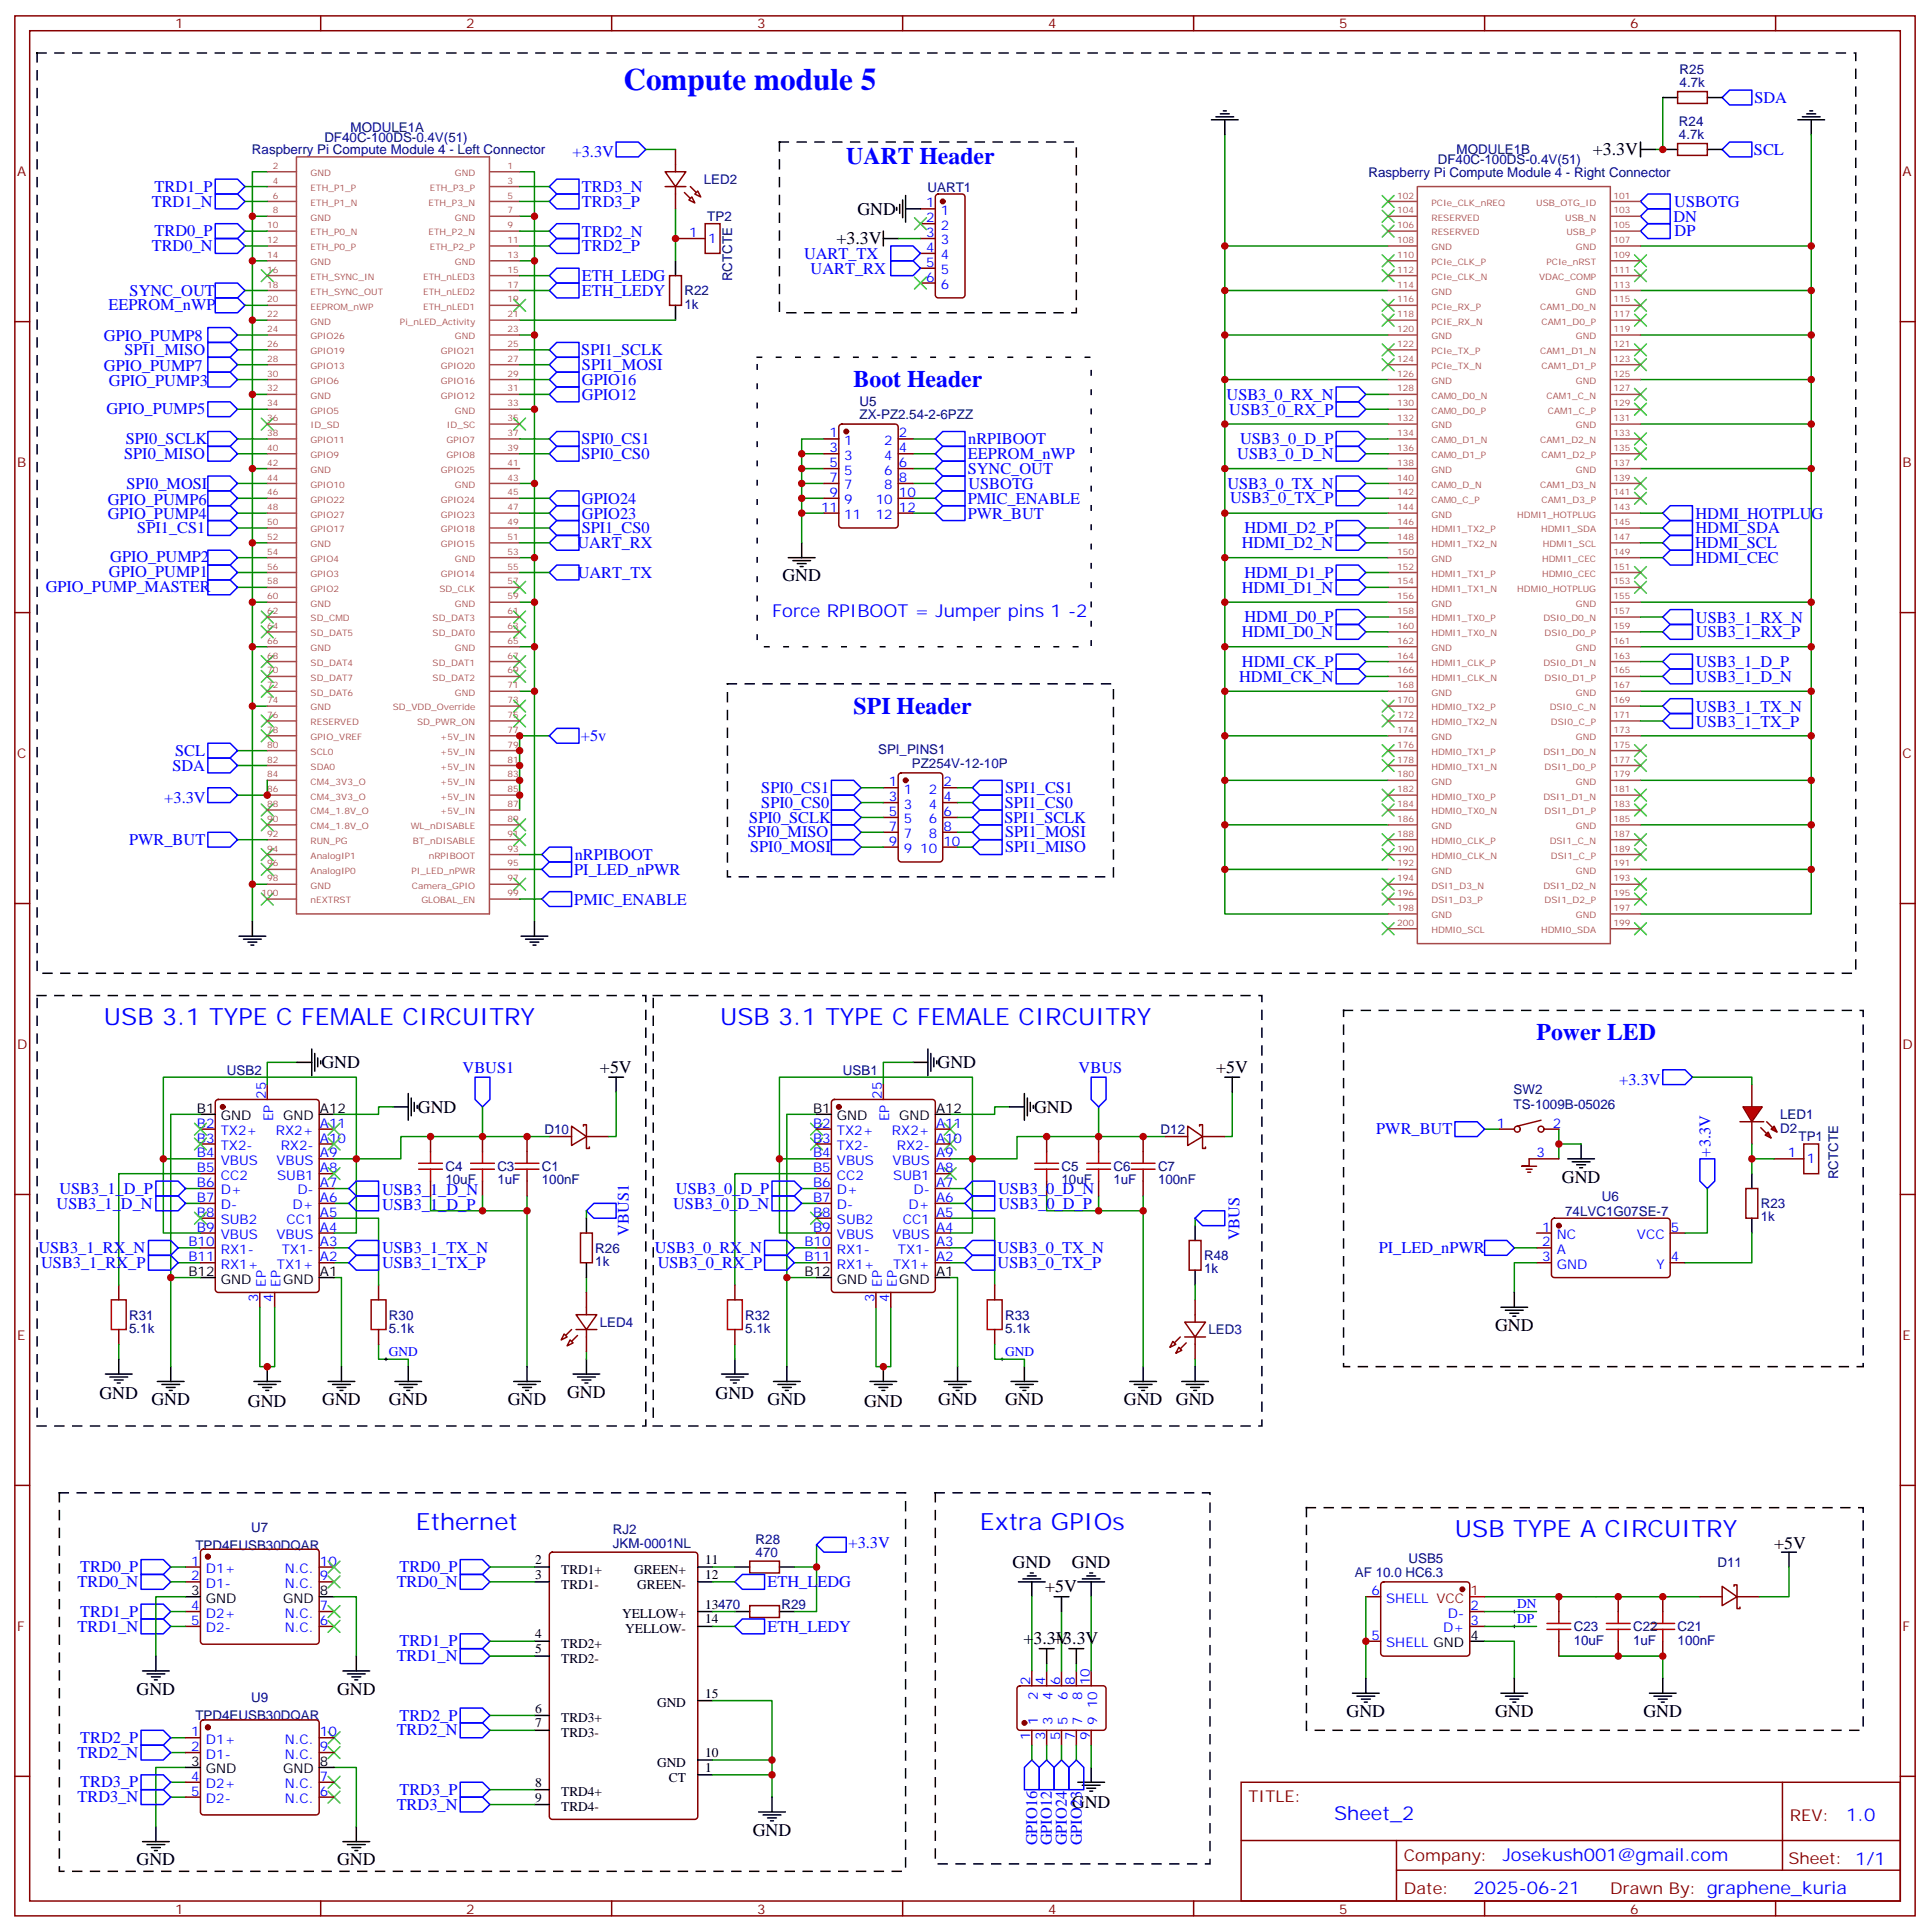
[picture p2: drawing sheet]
<svg xmlns="http://www.w3.org/2000/svg" width="459mm" height="459mm" viewBox="0 0 459 459" stroke-linecap="round" stroke-linejoin="round" font-family="sans-serif">
<defs><g id="words">
<text font-size="7.4" fill="#00f" x="148.2" y="21.4">Compute module 5</text>
<g font-size="5.6" fill="#00f">
<text x="201.1" y="39.1">UART Header</text>
<text x="202.8" y="92">Boot Header</text>
<text x="202.8" y="169.6">SPI Header</text>
<text x="24.7" y="243.7">USB 3.1 TYPE C FEMALE CIRCUITRY</text>
<text x="171.1" y="243.7">USB 3.1 TYPE C FEMALE CIRCUITRY</text>
<text x="365.1" y="247.2">Power LED</text>
<text x="98.8" y="363.6">Ethernet</text>
<text x="232.8" y="363.6">Extra GPIOs</text>
<text x="345.7" y="365.4">USB TYPE A CIRCUITRY</text>
</g>
<text font-size="4.6" fill="#00f" x="317" y="432.6">Sheet_2</text>
<g font-size="4.2">
<text x="378.5" y="36.9">+3.3V</text>
<text x="203.7" y="51">GND</text>
<text x="198.8" y="58.1">+3.3V</text>
<text x="185.9" y="138.2">GND</text>
<text x="76.4" y="253.9">GND</text>
<text x="142.6" y="255">+5V</text>
<text x="222.8" y="253.9">GND</text>
<text x="289" y="255">+5V</text>
<text x="99.3" y="264.5">GND</text>
<text x="245.7" y="264.5">GND</text>
<text x="371.1" y="281.1">GND</text>
<text x="355.2" y="316.3">GND</text>
<text x="23.6" y="332.6">GND</text>
<text x="36" y="334">GND</text>
<text x="58.9" y="334.3">GND</text>
<text x="76.6" y="334">GND</text>
<text x="92.4" y="334">GND</text>
<text x="120.6" y="334">GND</text>
<text x="134.8" y="332.2">GND</text>
<text x="170" y="332.6">GND</text>
<text x="182.4" y="334">GND</text>
<text x="205.3" y="334.3">GND</text>
<text x="223" y="334">GND</text>
<text x="238.8" y="334">GND</text>
<text x="267.1" y="334">GND</text>
<text x="279.4" y="334">GND</text>
<text x="421.6" y="368.2">+5V</text>
<text x="240.6" y="372.7">GND</text>
<text x="254.7" y="372.7">GND</text>
<text x="248.3" y="378.4">+5V</text>
<text x="243.2" y="390.7">+3.3V</text>
<text x="250.3" y="390.7">+3.3V</text>
<text x="32.5" y="402.8">GND</text>
<text x="80.1" y="402.8">GND</text>
<text x="320" y="408.1">GND</text>
<text x="355.2" y="408.1">GND</text>
<text x="390.5" y="408.1">GND</text>
<text x="254.7" y="429.6">GND</text>
<text x="178.9" y="436.3">GND</text>
<text x="32.5" y="443.3">GND</text>
<text x="80.1" y="443.3">GND</text>
</g>
<g font-size="4.2" fill="#00f">
<text x="183.4" y="146.6">Force RPIBOOT = Jumper pins 1 -2</text>
<text x="438.7" y="432.8">1.0</text>
<text x="357.1" y="442.4">Josekush001@gmail.com</text>
<text x="350.2" y="450.2">2025-06-21</text>
</g>
<g font-size="3.9" fill="#00f">
<text x="416.9" y="24.5">SDA</text>
<text x="136.1" y="37.3">+3.3V</text>
<text x="416.8" y="36.8">SCL</text>
<text x="36.7" y="45.6">TRD1_P</text>
<text x="138.3" y="45.7">TRD3_N</text>
<text x="36.1" y="49.1">TRD1_N</text>
<text x="138.3" y="49.2">TRD3_P</text>
<text x="397.6" y="52.7">DN</text>
<text x="397.8" y="49.2">USBOTG</text>
<text x="36.1" y="59.7">TRD0_N</text>
<text x="36.7" y="56.2">TRD0_P</text>
<text x="138.3" y="59.8">TRD2_P</text>
<text x="138.3" y="56.2">TRD2_N</text>
<text x="397.9" y="56.2">DP</text>
<text x="191.1" y="61.5">UART_TX</text>
<text x="192.6" y="65">UART_RX</text>
<text x="30.8" y="70.2">SYNC_OUT</text>
<text x="138.3" y="66.8">ETH_LEDG</text>
<text x="138.3" y="70.3">ETH_LEDY</text>
<text x="25.8" y="73.8">EEPROM_nWP</text>
<text x="24.7" y="81.1">GPIO_PUMP8</text>
<text x="24.7" y="88.1">GPIO_PUMP7</text>
<text x="29.6" y="84.3">SPI1_MISO</text>
<text x="138.1" y="84.4">SPI1_SCLK</text>
<text x="138.3" y="87.9">SPI1_MOSI</text>
<text x="25.9" y="91.7">GPIO_PUMP3</text>
<text x="138.3" y="95.1">GPIO12</text>
<text x="138.3" y="91.5">GPIO16</text>
<text x="291.5" y="95">USB3_0_RX_N</text>
<text x="25.3" y="98.5">GPIO_PUMP5</text>
<text x="292.1" y="98.5">USB3_0_RX_P</text>
<text x="29.9" y="105.6">SPI0_SCLK</text>
<text x="138.2" y="105.6">SPI0_CS1</text>
<text x="230.1" y="105.6">nRPIBOOT</text>
<text x="294.7" y="105.6">USB3_0_D_P</text>
<text x="29.5" y="109.1">SPI0_MISO</text>
<text x="138.2" y="109.1">SPI0_CS0</text>
<text x="230" y="112.7">SYNC_OUT</text>
<text x="230" y="109.2">EEPROM_nWP</text>
<text x="294" y="109.1">USB3_0_D_N</text>
<text x="25.6" y="119.9">GPIO_PUMP6</text>
<text x="30.1" y="116.2">SPI0_MOSI</text>
<text x="138.3" y="119.7">GPIO24</text>
<text x="230" y="119.7">PMIC_ENABLE</text>
<text x="230.1" y="116.2">USBOTG</text>
<text x="291.6" y="116.1">USB3_0_TX_N</text>
<text x="292.3" y="119.7">USB3_0_TX_P</text>
<text x="25.6" y="123.4">GPIO_PUMP4</text>
<text x="138.3" y="123.3">GPIO23</text>
<text x="230" y="123.4">PWR_BUT</text>
<text x="402.9" y="123.2">HDMI_HOTPLUG</text>
<text x="32.6" y="126.7">SPI1_CS1</text>
<text x="137.2" y="130.3">UART_RX</text>
<text x="138.2" y="126.7">SPI1_CS0</text>
<text x="295.1" y="130.2">HDMI_D2_N</text>
<text x="295.7" y="126.7">HDMI_D2_P</text>
<text x="402.8" y="130.3">HDMI_SCL</text>
<text x="402.9" y="126.8">HDMI_SDA</text>
<text x="25.9" y="137.2">GPIO_PUMP1</text>
<text x="26.2" y="133.6">GPIO_PUMP2</text>
<text x="137.3" y="137.3">UART_TX</text>
<text x="295.7" y="137.3">HDMI_D1_P</text>
<text x="402.9" y="133.8">HDMI_CEC</text>
<text x="10.9" y="140.7">GPIO_PUMP_MASTER</text>
<text x="295.1" y="140.8">HDMI_D1_N</text>
<text x="295.7" y="147.9">HDMI_D0_P</text>
<text x="403" y="148">USB3_1_RX_N</text>
<text x="295.1" y="151.4">HDMI_D0_N</text>
<text x="403" y="151.5">USB3_1_RX_P</text>
<text x="294.4" y="162">HDMI_CK_N</text>
<text x="295.1" y="158.5">HDMI_CK_P</text>
<text x="403" y="158.6">USB3_1_D_P</text>
<text x="403" y="162.1">USB3_1_D_N</text>
<text x="403" y="169.1">USB3_1_TX_N</text>
<text x="403" y="172.7">USB3_1_TX_P</text>
<text x="41.6" y="179.6">SCL</text>
<text x="138" y="176.1">+5v</text>
<text x="41" y="183.1">SDA</text>
<text x="39" y="190.7">+3.3V</text>
<text x="180.9" y="192">SPI0_CS0</text>
<text x="180.9" y="188.5">SPI0_CS1</text>
<text x="238.8" y="191.9">SPI1_CS0</text>
<text x="238.8" y="188.5">SPI1_CS1</text>
<text x="178" y="195.6">SPI0_SCLK</text>
<text x="238.7" y="195.5">SPI1_SCLK</text>
<text x="30.7" y="200.8">PWR_BUT</text>
<text x="177.7" y="199">SPI0_MISO</text>
<text x="178.2" y="202.6">SPI0_MOSI</text>
<text x="238.8" y="199">SPI1_MOSI</text>
<text x="238.8" y="202.5">SPI1_MISO</text>
<text x="136.4" y="207.9">PI_LED_nPWR</text>
<text x="136.6" y="204.4">nRPIBOOT</text>
<text x="136.5" y="215">PMIC_ENABLE</text>
<text x="109.9" y="255.1">VBUS1</text>
<text x="256.3" y="255.1">VBUS</text>
<text x="384.8" y="257.8">+3.3V</text>
<text x="327" y="269.6">PWR_BUT</text>
<text x="406.4" y="274.9" transform="rotate(-90 406.4 274.9)">+3.3V</text>
<text x="13.4" y="287.3">USB3_1_D_N</text>
<text x="14.1" y="283.8">USB3_1_D_P</text>
<text x="90.8" y="287.5">USB3_1_D_P</text>
<text x="90.8" y="284">USB3_1_D_N</text>
<text x="160" y="287.2">USB3_0_D_N</text>
<text x="160.6" y="283.7">USB3_0_D_P</text>
<text x="237.2" y="283.8">USB3_0_D_N</text>
<text x="237.2" y="287.3">USB3_0_D_P</text>
<text x="149.4" y="293.6" transform="rotate(-90 149.4 293.6)">VBUS1</text>
<text x="9.1" y="297.9">USB3_1_RX_N</text>
<text x="90.8" y="297.9">USB3_1_TX_N</text>
<text x="155.6" y="297.9">USB3_0_RX_N</text>
<text x="237.1" y="297.8">USB3_0_TX_N</text>
<text x="294.5" y="294.8" transform="rotate(-90 294.5 294.8)">VBUS</text>
<text x="327.6" y="297.9">PI_LED_nPWR</text>
<text x="9.8" y="301.4">USB3_1_RX_P</text>
<text x="90.8" y="301.4">USB3_1_TX_P</text>
<text x="156.3" y="301.4">USB3_0_RX_P</text>
<text x="237.1" y="301.3">USB3_0_TX_P</text>
<text x="201.6" y="367.9">+3.3V</text>
<text x="18.4" y="377.2">TRD0_N</text>
<text x="19.1" y="373.7">TRD0_P</text>
<text x="94.3" y="377.2">TRD0_N</text>
<text x="94.9" y="373.7">TRD0_P</text>
<text x="182.4" y="377.3">ETH_LEDG</text>
<text x="18.4" y="387.8">TRD1_N</text>
<text x="19.1" y="384.2">TRD1_P</text>
<text x="182.4" y="387.9">ETH_LEDY</text>
<text x="94.3" y="394.8">TRD1_N</text>
<text x="94.9" y="391.3">TRD1_P</text>
<text x="94.3" y="412.5">TRD2_N</text>
<text x="94.9" y="408.9">TRD2_P</text>
<text x="18.4" y="417.8">TRD2_N</text>
<text x="19.1" y="414.2">TRD2_P</text>
<text x="19.1" y="424.8">TRD3_P</text>
<text x="18.4" y="428.3">TRD3_N</text>
<text x="94.3" y="430.1">TRD3_N</text>
<text x="94.9" y="426.6">TRD3_P</text>
<text x="246.5" y="438.6" transform="rotate(-90 246.5 438.6)">GPIO16</text>
<text x="249.9" y="438.6" transform="rotate(-90 249.9 438.6)">GPIO12</text>
<text x="253.5" y="438.6" transform="rotate(-90 253.5 438.6)">GPIO24</text>
<text x="257.1" y="438.6" transform="rotate(-90 257.1 438.6)">GPIO23</text>
</g>
<g font-size="3.9" fill="#800">
<text x="296.7" y="428.2">TITLE:</text>
<text x="425.3" y="432.8">REV:</text>
<text x="333.6" y="442.4">Company:</text>
<text x="425" y="443">Sheet: 1/1</text>
<text x="333.6" y="450">Date:</text>
<text x="382.6" y="450.1">Drawn By: graphene_kuria</text>
</g>
<g font-size="3.2" fill="#800">
<text x="41.6" y="6.8">1</text>
<text x="110.8" y="6.8">2</text>
<text x="179.9" y="6.8">3</text>
<text x="249.1" y="6.8">4</text>
<text x="318.2" y="6.8">5</text>
<text x="387.3" y="6.8">6</text>
<text x="4.1" y="41.9">A</text>
<text x="452.1" y="41.9">A</text>
<text x="4.1" y="111">B</text>
<text x="452.1" y="111">B</text>
<text x="4.1" y="180.2">C</text>
<text x="452.1" y="180.2">C</text>
<text x="4.1" y="249.3">D</text>
<text x="452.1" y="249.3">D</text>
<text x="4.1" y="318.5">E</text>
<text x="452.1" y="318.5">E</text>
<text x="4.1" y="387.6">F</text>
<text x="452.1" y="387.6">F</text>
<text x="41.6" y="454.8">1</text>
<text x="110.8" y="454.8">2</text>
<text x="179.9" y="454.8">3</text>
<text x="249.1" y="454.8">4</text>
<text x="318.2" y="454.8">5</text>
<text x="387.3" y="454.8">6</text>
</g>
<g font-size="3.2" fill="#000080">
<text x="399.1" y="17.6">R25</text>
<text x="399.1" y="20.7">4.7k</text>
<text x="399" y="30">R24</text>
<text x="77.1" y="33.8">DF40C-100DS-0.4V(51)</text>
<text x="83.3" y="31.4">MODULE1A</text>
<text x="399" y="33.1">4.7k</text>
<text x="59.9" y="36.6">Raspberry Pi Compute Module 4 - Left Connector</text>
<text x="325.2" y="42">Raspberry Pi Compute Module 4 - Right Connector</text>
<text x="341.7" y="39.1">DF40C-100DS-0.4V(51)</text>
<text x="346.1" y="36.7">MODULE1B</text>
<text x="167.2" y="43.8">LED2</text>
<text x="220.4" y="45.6">UART1</text>
<text x="168.1" y="52.5">TP2</text>
<text x="162.6" y="70.2">R22</text>
<text x="174" y="66.9" transform="rotate(-90 174 66.9)">RCTCTE</text>
<text x="162.6" y="73.3">1k</text>
<text x="204.3" y="99.6">ZX-PZ2.54-2-6PZZ</text>
<text x="204.3" y="96.4">U5</text>
<text x="208.7" y="179.2">SPI_PINS1</text>
<text x="216.7" y="182.4">PZ254V-12-10P</text>
<text x="53.9" y="255.4">USB2</text>
<text x="200.3" y="255.4">USB1</text>
<text x="359.6" y="263.5">TS-1009B-05026</text>
<text x="359.6" y="260.1">SW2</text>
<text x="129.4" y="269.4">D10</text>
<text x="275.8" y="269.4">D12</text>
<text x="423" y="269.2">D2</text>
<text x="423" y="265.9">LED1</text>
<text x="427.4" y="271.2">TP1</text>
<text x="105.8" y="281.5">10uF</text>
<text x="105.8" y="278.3">C4</text>
<text x="118.2" y="281.5">1uF</text>
<text x="118.2" y="278.3">C3</text>
<text x="128.8" y="281.5">100nF</text>
<text x="128.8" y="278.3">C1</text>
<text x="252.2" y="281.5">10uF</text>
<text x="252.2" y="278.3">C5</text>
<text x="264.6" y="281.5">1uF</text>
<text x="264.6" y="278.3">C6</text>
<text x="275.2" y="281.5">100nF</text>
<text x="275.2" y="278.3">C7</text>
<text x="436.8" y="280.3" transform="rotate(-90 436.8 280.3)">RCTCTE</text>
<text x="380.6" y="285.4">U6</text>
<text x="418.4" y="287.2">R23</text>
<text x="371.9" y="288.9">74LVC1G07SE-7</text>
<text x="418.4" y="290.3">1k</text>
<text x="141.5" y="297.7">R26</text>
<text x="286.1" y="299.5">R48</text>
<text x="141.5" y="300.9">1k</text>
<text x="286.1" y="302.7">1k</text>
<text x="30.7" y="316.8">5.1k</text>
<text x="30.7" y="313.6">R31</text>
<text x="92.4" y="316.8">5.1k</text>
<text x="92.4" y="313.6">R30</text>
<text x="142.5" y="315.4">LED4</text>
<text x="177.1" y="316.8">5.1k</text>
<text x="177.1" y="313.6">R32</text>
<text x="238.8" y="316.8">5.1k</text>
<text x="238.8" y="313.6">R33</text>
<text x="287.2" y="317.2">LED3</text>
<text x="59.7" y="364">U7</text>
<text x="145.6" y="364.7">RJ2</text>
<text x="46.4" y="368.3">TPD4EUSB30DQAR</text>
<text x="145.6" y="367.8">JKM-0001NL</text>
<text x="179.5" y="370">470</text>
<text x="179.5" y="366.9">R28</text>
<text x="334.7" y="371.6">USB5</text>
<text x="322" y="374.7">AF 10.0 HC6.3</text>
<text x="408.1" y="372.4">D11</text>
<text x="185.7" y="382.4">R29</text>
<text x="373.9" y="387.7">C23</text>
<text x="388.1" y="387.7">C22</text>
<text x="398.6" y="387.7">C21</text>
<text x="373.9" y="390.8">10uF</text>
<text x="388.1" y="390.8">1uF</text>
<text x="398.6" y="390.8">100nF</text>
<text x="59.7" y="404.6">U9</text>
<text x="46.4" y="408.8">TPD4EUSB30DQAR</text>
</g>
<g font-size="3.2" fill="#00f">
<text x="220.1" y="49.3">1</text>
<text x="220.1" y="52.8">2</text>
<text x="223.6" y="51">1</text>
<text x="163.8" y="56.3">1</text>
<text x="168.3" y="57.7">1</text>
<text x="220.1" y="56.3">3</text>
<text x="220.1" y="59.9">4</text>
<text x="223.6" y="54.6">2</text>
<text x="223.6" y="58.1">3</text>
<text x="220.1" y="63.4">5</text>
<text x="223.6" y="61.6">4</text>
<text x="223.6" y="65.2">5</text>
<text x="220.1" y="66.9">6</text>
<text x="223.6" y="68.7">6</text>
<text x="197.1" y="104">1</text>
<text x="197.1" y="107.5">3</text>
<text x="200.6" y="105.7">1</text>
<text x="210.1" y="105.7">2</text>
<text x="213.6" y="107.5">4</text>
<text x="213.6" y="104">2</text>
<text x="197.1" y="111">5</text>
<text x="200.6" y="109.3">3</text>
<text x="200.6" y="112.8">5</text>
<text x="210.1" y="112.8">6</text>
<text x="210.1" y="109.3">4</text>
<text x="213.6" y="111">6</text>
<text x="197.1" y="114.5">7</text>
<text x="197.1" y="118.1">9</text>
<text x="200.6" y="116.3">7</text>
<text x="200.6" y="119.8">9</text>
<text x="208.1" y="119.8">10</text>
<text x="210.1" y="116.3">8</text>
<text x="213.6" y="118.1">10</text>
<text x="213.6" y="114.5">8</text>
<text x="195.1" y="121.6">11</text>
<text x="200.6" y="123.4">11</text>
<text x="208.1" y="123.4">12</text>
<text x="213.6" y="121.6">12</text>
<text x="211.2" y="186.9">1</text>
<text x="211.2" y="190.4">3</text>
<text x="214.7" y="188.6">1</text>
<text x="220.7" y="188.6">2</text>
<text x="224.2" y="190.4">4</text>
<text x="224.2" y="186.9">2</text>
<text x="211.2" y="193.9">5</text>
<text x="211.2" y="197.4">7</text>
<text x="214.7" y="192.2">3</text>
<text x="214.7" y="195.7">5</text>
<text x="220.7" y="195.7">6</text>
<text x="220.7" y="192.2">4</text>
<text x="224.2" y="197.4">8</text>
<text x="224.2" y="193.9">6</text>
<text x="211.2" y="201">9</text>
<text x="214.7" y="199.2">7</text>
<text x="214.7" y="202.7">9</text>
<text x="218.7" y="202.7">10</text>
<text x="220.7" y="199.2">8</text>
<text x="224.2" y="201">10</text>
<text x="63.1" y="261.1" transform="rotate(-90 63.1 261.1)">25</text>
<text x="209.5" y="261.1" transform="rotate(-90 209.5 261.1)">25</text>
<text x="46.8" y="268">B2</text>
<text x="52.5" y="269.8">TX2+</text>
<text x="64.9" y="266.5" transform="rotate(-90 64.9 266.5)">EP</text>
<text x="65.5" y="269.8">RX2+</text>
<text x="76" y="268">A11</text>
<text x="193.2" y="268">B2</text>
<text x="198.9" y="269.8">TX2+</text>
<text x="211.3" y="266.5" transform="rotate(-90 211.3 266.5)">EP</text>
<text x="211.9" y="269.8">RX2+</text>
<text x="222.4" y="268">A11</text>
<text x="355.7" y="268">1</text>
<text x="369" y="268">2</text>
<text x="46.8" y="271.5">B3</text>
<text x="46.8" y="275.1">B4</text>
<text x="52.5" y="273.3">TX2-</text>
<text x="66.7" y="273.3">RX2-</text>
<text x="76" y="275.1">A9</text>
<text x="76" y="271.5">A10</text>
<text x="193.2" y="271.5">B3</text>
<text x="193.2" y="275.1">B4</text>
<text x="198.9" y="273.3">TX2-</text>
<text x="213.1" y="273.3">RX2-</text>
<text x="222.4" y="275.1">A9</text>
<text x="222.4" y="271.5">A10</text>
<text x="365.1" y="275.1">3</text>
<text x="424.8" y="275.1">1</text>
<text x="46.8" y="278.6">B5</text>
<text x="52.5" y="276.8">VBUS</text>
<text x="52.5" y="280.4">CC2</text>
<text x="65.7" y="276.8">VBUS</text>
<text x="65.9" y="280.4">SUB1</text>
<text x="76" y="278.6">A8</text>
<text x="193.2" y="278.6">B5</text>
<text x="198.9" y="276.8">VBUS</text>
<text x="198.9" y="280.4">CC2</text>
<text x="212.1" y="276.8">VBUS</text>
<text x="212.3" y="280.4">SUB1</text>
<text x="222.4" y="278.6">A8</text>
<text x="429.3" y="276.5">1</text>
<text x="46.8" y="282.1">B6</text>
<text x="46.8" y="285.6">B7</text>
<text x="52.5" y="283.9">D+</text>
<text x="52.5" y="287.4">D-</text>
<text x="69.5" y="287.4">D+</text>
<text x="70.7" y="283.9">D-</text>
<text x="76" y="285.6">A6</text>
<text x="76" y="282.1">A7</text>
<text x="193.2" y="282.1">B6</text>
<text x="193.2" y="285.6">B7</text>
<text x="198.9" y="283.9">D+</text>
<text x="198.9" y="287.4">D-</text>
<text x="215.9" y="287.4">D+</text>
<text x="217.1" y="283.9">D-</text>
<text x="222.4" y="285.6">A6</text>
<text x="222.4" y="282.1">A7</text>
<text x="46.8" y="289.2">B8</text>
<text x="46.8" y="292.7">B9</text>
<text x="52.5" y="290.9">SUB2</text>
<text x="68.1" y="290.9">CC1</text>
<text x="76" y="292.7">A4</text>
<text x="76" y="289.2">A5</text>
<text x="193.2" y="289.2">B8</text>
<text x="193.2" y="292.7">B9</text>
<text x="198.9" y="290.9">SUB2</text>
<text x="214.5" y="290.9">CC1</text>
<text x="222.4" y="292.7">A4</text>
<text x="222.4" y="289.2">A5</text>
<text x="366.5" y="292.7">1</text>
<text x="397.1" y="292.7">5</text>
<text x="44.8" y="296.2">B10</text>
<text x="44.8" y="299.8">B11</text>
<text x="52.5" y="294.5">VBUS</text>
<text x="52.5" y="298">RX1-</text>
<text x="65.7" y="294.5">VBUS</text>
<text x="67" y="298">TX1-</text>
<text x="76" y="299.8">A2</text>
<text x="76" y="296.2">A3</text>
<text x="191.2" y="296.2">B10</text>
<text x="191.2" y="299.8">B11</text>
<text x="198.9" y="294.5">VBUS</text>
<text x="198.9" y="298">RX1-</text>
<text x="212.1" y="294.5">VBUS</text>
<text x="213.4" y="298">TX1-</text>
<text x="222.4" y="299.8">A2</text>
<text x="222.4" y="296.2">A3</text>
<text x="366.5" y="296.2">2</text>
<text x="366.5" y="299.8">3</text>
<text x="370" y="294.5">NC</text>
<text x="370" y="298">A</text>
<text x="389" y="294.5">VCC</text>
<text x="397.1" y="299.8">4</text>
<text x="52.5" y="301.5">RX1+</text>
<text x="63.1" y="305.9" transform="rotate(-90 63.1 305.9)">EP</text>
<text x="65.8" y="301.5">TX1+</text>
<text x="66.7" y="305.9" transform="rotate(-90 66.7 305.9)">EP</text>
<text x="198.9" y="301.5">RX1+</text>
<text x="209.5" y="305.9" transform="rotate(-90 209.5 305.9)">EP</text>
<text x="212.2" y="301.5">TX1+</text>
<text x="213.1" y="305.9" transform="rotate(-90 213.1 305.9)">EP</text>
<text x="370" y="301.5">GND</text>
<text x="393.6" y="301.5">Y</text>
<text x="61.4" y="309.4" transform="rotate(-90 61.4 309.4)">3</text>
<text x="64.9" y="309.4" transform="rotate(-90 64.9 309.4)">4</text>
<text x="207.8" y="309.4" transform="rotate(-90 207.8 309.4)">3</text>
<text x="211.3" y="309.4" transform="rotate(-90 211.3 309.4)">4</text>
<text x="92.4" y="322.2">GND</text>
<text x="238.8" y="322.2">GND</text>
<text x="45.4" y="372.1">1</text>
<text x="45.4" y="375.6">2</text>
<text x="48.9" y="373.8">D1+</text>
<text x="48.9" y="377.4">D1-</text>
<text x="67.6" y="377.4">N.C.</text>
<text x="67.6" y="373.8">N.C.</text>
<text x="76" y="375.6">9</text>
<text x="76" y="372.1">10</text>
<text x="45.4" y="382.7">4</text>
<text x="76" y="382.7">7</text>
<text x="325.9" y="379.1">6</text>
<text x="329.4" y="380.9">SHELL VCC</text>
<text x="349.4" y="382.7">2</text>
<text x="360.5" y="382.1">DN</text>
<text x="45.4" y="386.2">5</text>
<text x="48.9" y="384.4">D2+</text>
<text x="48.9" y="387.9">D2-</text>
<text x="67.6" y="387.9">N.C.</text>
<text x="67.6" y="384.4">N.C.</text>
<text x="76" y="386.2">6</text>
<text x="325.9" y="389.7">5</text>
<text x="342.9" y="387.9">D+</text>
<text x="344.1" y="384.4">D-</text>
<text x="349.4" y="386.2">3</text>
<text x="360.5" y="385.7">DP</text>
<text x="329.4" y="391.5">SHELL GND</text>
<text x="244.8" y="400.5" transform="rotate(-90 244.8 400.5)">2</text>
<text x="248.4" y="400.5" transform="rotate(-90 248.4 400.5)">4</text>
<text x="251.9" y="400.5" transform="rotate(-90 251.9 400.5)">6</text>
<text x="255.4" y="400.5" transform="rotate(-90 255.4 400.5)">8</text>
<text x="258.9" y="400.5" transform="rotate(-90 258.9 400.5)">10</text>
<text x="246.6" y="404" transform="rotate(-90 246.6 404)">2</text>
<text x="250.1" y="404" transform="rotate(-90 250.1 404)">4</text>
<text x="253.6" y="404" transform="rotate(-90 253.6 404)">6</text>
<text x="257.2" y="404" transform="rotate(-90 257.2 404)">8</text>
<text x="260.7" y="406" transform="rotate(-90 260.7 406)">10</text>
<text x="45.4" y="412.6">1</text>
<text x="76" y="412.6">10</text>
<text x="244.8" y="413.4" transform="rotate(-90 244.8 413.4)">1</text>
<text x="246.6" y="409.9" transform="rotate(-90 246.6 409.9)">1</text>
<text x="248.4" y="413.4" transform="rotate(-90 248.4 413.4)">3</text>
<text x="250.1" y="409.9" transform="rotate(-90 250.1 409.9)">3</text>
<text x="251.9" y="413.4" transform="rotate(-90 251.9 413.4)">5</text>
<text x="253.6" y="409.9" transform="rotate(-90 253.6 409.9)">5</text>
<text x="255.4" y="413.4" transform="rotate(-90 255.4 413.4)">7</text>
<text x="257.2" y="409.9" transform="rotate(-90 257.2 409.9)">7</text>
<text x="258.9" y="413.4" transform="rotate(-90 258.9 413.4)">9</text>
<text x="260.7" y="409.9" transform="rotate(-90 260.7 409.9)">9</text>
<text x="45.4" y="416.2">2</text>
<text x="48.9" y="414.4">D1+</text>
<text x="48.9" y="417.9">D1-</text>
<text x="67.6" y="417.9">N.C.</text>
<text x="67.6" y="414.4">N.C.</text>
<text x="76" y="416.2">9</text>
<text x="45.4" y="423.2">4</text>
<text x="48.9" y="425">D2+</text>
<text x="67.6" y="425">N.C.</text>
<text x="76" y="423.2">7</text>
<text x="45.4" y="426.8">5</text>
<text x="48.9" y="428.5">D2-</text>
<text x="67.6" y="428.5">N.C.</text>
<text x="76" y="426.8">6</text>
</g>
<g font-size="3.2">
<text x="46.8" y="264.5">B1</text>
<text x="52.5" y="266.2">GND</text>
<text x="67.3" y="266.2">GND</text>
<text x="76" y="264.5">A12</text>
<text x="193.2" y="264.5">B1</text>
<text x="198.9" y="266.2">GND</text>
<text x="213.7" y="266.2">GND</text>
<text x="222.4" y="264.5">A12</text>
<text x="44.8" y="303.3">B12</text>
<text x="52.5" y="305">GND</text>
<text x="67.3" y="305">GND</text>
<text x="76" y="303.3">A1</text>
<text x="191.2" y="303.3">B12</text>
<text x="198.9" y="305">GND</text>
<text x="213.7" y="305">GND</text>
<text x="222.4" y="303.3">A1</text>
<text x="127.2" y="371.7">2</text>
<text x="167.6" y="371.7">11</text>
<text x="127.2" y="375.2">3</text>
<text x="133.3" y="377.5">TRD1-</text>
<text x="133.3" y="374">TRD1+</text>
<text x="150.7" y="374">GREEN+</text>
<text x="151.4" y="377.5">GREEN-</text>
<text x="167.6" y="375.2">12</text>
<text x="45.4" y="379.1">3</text>
<text x="48.9" y="380.9">GND</text>
<text x="67.3" y="380.9">GND</text>
<text x="76" y="379.1">8</text>
<text x="167.6" y="382.3">13470</text>
<text x="127.2" y="389.4">4</text>
<text x="147.8" y="384.6">YELLOW+</text>
<text x="148.6" y="388.1">YELLOW-</text>
<text x="167.6" y="385.8">14</text>
<text x="349.4" y="389.7">4</text>
<text x="127.2" y="392.9">5</text>
<text x="133.3" y="395.2">TRD2-</text>
<text x="133.3" y="391.7">TRD2+</text>
<text x="127.2" y="407">6</text>
<text x="156.1" y="405.8">GND</text>
<text x="167.6" y="403.5">15</text>
<text x="127.2" y="410.5">7</text>
<text x="133.3" y="412.8">TRD3-</text>
<text x="133.3" y="409.3">TRD3+</text>
<text x="45.4" y="419.7">3</text>
<text x="76" y="419.7">8</text>
<text x="156.1" y="419.9">GND</text>
<text x="167.6" y="417.6">10</text>
<text x="48.9" y="421.5">GND</text>
<text x="67.3" y="421.5">GND</text>
<text x="127.2" y="424.6">8</text>
<text x="159" y="423.4">CT</text>
<text x="167.6" y="421.1">1</text>
<text x="127.2" y="428.2">9</text>
<text x="133.3" y="430.5">TRD4-</text>
<text x="133.3" y="426.9">TRD4+</text>
</g>
<text font-size="3.2" fill="#f00" x="349.4" y="379.1">1</text>
<g font-size="2.1" fill="#a54b4b">
<text x="64.8" y="40.1">2</text>
<text x="73.8" y="41.9">GND</text>
<text x="108.1" y="41.9">GND</text>
<text x="120.6" y="40.1">1</text>
<text x="64.8" y="43.6">4</text>
<text x="64.8" y="47.2">6</text>
<text x="73.8" y="45.4">ETH_P1_P</text>
<text x="102.1" y="45.4">ETH_P3_P</text>
<text x="120.6" y="43.6">3</text>
<text x="120.6" y="47.2">5</text>
<text x="332" y="47.2">102</text>
<text x="383.4" y="47.2">101</text>
<text x="64.8" y="50.7">8</text>
<text x="73.8" y="48.9">ETH_P1_N</text>
<text x="73.8" y="52.4">GND</text>
<text x="101.8" y="48.9">ETH_P3_N</text>
<text x="108.1" y="52.4">GND</text>
<text x="120.6" y="50.7">7</text>
<text x="332" y="50.7">104</text>
<text x="340.2" y="52.4">RESERVED</text>
<text x="340.2" y="48.9">PCIe_CLK_nREQ</text>
<text x="365" y="48.9">USB_OTG_ID</text>
<text x="371.9" y="52.4">USB_N</text>
<text x="383.4" y="50.7">103</text>
<text x="63.5" y="54.2">10</text>
<text x="63.5" y="57.8">12</text>
<text x="73.8" y="56">ETH_P0_N</text>
<text x="73.8" y="59.5">ETH_P0_P</text>
<text x="101.8" y="56">ETH_P2_N</text>
<text x="102.1" y="59.5">ETH_P2_P</text>
<text x="120.6" y="54.2">9</text>
<text x="120.6" y="57.8">11</text>
<text x="332" y="57.8">108</text>
<text x="332" y="54.2">106</text>
<text x="340.2" y="59.5">GND</text>
<text x="340.2" y="56">RESERVED</text>
<text x="372.2" y="56">USB_P</text>
<text x="374.4" y="59.5">GND</text>
<text x="383.4" y="57.8">107</text>
<text x="383.4" y="54.2">105</text>
<text x="63.5" y="61.3">14</text>
<text x="63.5" y="64.8">16</text>
<text x="73.8" y="63">GND</text>
<text x="108.1" y="63">GND</text>
<text x="120.6" y="61.3">13</text>
<text x="120.6" y="64.8">15</text>
<text x="332" y="64.8">112</text>
<text x="332" y="61.3">110</text>
<text x="340.2" y="63">PCIe_CLK_P</text>
<text x="367.5" y="63">PCIe_nRST</text>
<text x="383.4" y="64.8">111</text>
<text x="383.4" y="61.3">109</text>
<text x="63.5" y="68.3">18</text>
<text x="63.5" y="71.9">20</text>
<text x="73.8" y="66.6">ETH_SYNC_IN</text>
<text x="73.8" y="70.1">ETH_SYNC_OUT</text>
<text x="100.5" y="66.6">ETH_nLED3</text>
<text x="100.5" y="70.1">ETH_nLED2</text>
<text x="120.6" y="68.3">17</text>
<text x="120.6" y="71.9">19</text>
<text x="332" y="71.9">116</text>
<text x="332" y="68.3">114</text>
<text x="340.2" y="70.1">GND</text>
<text x="340.2" y="66.6">PCIe_CLK_N</text>
<text x="365.7" y="66.6">VDAC_COMP</text>
<text x="374.4" y="70.1">GND</text>
<text x="383.4" y="71.9">115</text>
<text x="383.4" y="68.3">113</text>
<text x="63.5" y="75.4">22</text>
<text x="73.8" y="73.6">EEPROM_nWP</text>
<text x="73.8" y="77.1">GND</text>
<text x="95" y="77.1">Pi_nLED_Activity</text>
<text x="100.5" y="73.6">ETH_nLED1</text>
<text x="120.6" y="75.4">21</text>
<text x="332" y="75.4">118</text>
<text x="340.2" y="77.1">PCIE_RX_N</text>
<text x="340.2" y="73.6">PCIe_RX_P</text>
<text x="366" y="73.6">CAM1_D0_N</text>
<text x="366.3" y="77.1">CAM1_D0_P</text>
<text x="383.4" y="75.4">117</text>
<text x="63.5" y="78.9">24</text>
<text x="63.5" y="82.5">26</text>
<text x="73.8" y="80.7">GPIO26</text>
<text x="108.1" y="80.7">GND</text>
<text x="120.6" y="78.9">23</text>
<text x="120.6" y="82.5">25</text>
<text x="332" y="82.5">122</text>
<text x="332" y="78.9">120</text>
<text x="340.2" y="80.7">GND</text>
<text x="374.4" y="80.7">GND</text>
<text x="383.4" y="82.5">121</text>
<text x="383.4" y="78.9">119</text>
<text x="63.5" y="86">28</text>
<text x="63.5" y="89.5">30</text>
<text x="73.8" y="84.2">GPIO19</text>
<text x="73.8" y="87.7">GPIO13</text>
<text x="104.8" y="84.2">GPIO21</text>
<text x="104.8" y="87.7">GPIO20</text>
<text x="120.6" y="86">27</text>
<text x="120.6" y="89.5">29</text>
<text x="332" y="89.5">126</text>
<text x="332" y="86">124</text>
<text x="340.2" y="87.7">PCIe_TX_N</text>
<text x="340.2" y="84.2">PCIe_TX_P</text>
<text x="366" y="84.2">CAM1_D1_N</text>
<text x="366.3" y="87.7">CAM1_D1_P</text>
<text x="383.4" y="89.5">125</text>
<text x="383.4" y="86">123</text>
<text x="63.5" y="93">32</text>
<text x="73.8" y="91.2">GPIO6</text>
<text x="73.8" y="94.8">GND</text>
<text x="104.8" y="91.2">GPIO16</text>
<text x="104.8" y="94.8">GPIO12</text>
<text x="120.6" y="93">31</text>
<text x="332" y="93">128</text>
<text x="340.2" y="94.8">CAM0_D0_N</text>
<text x="340.2" y="91.2">GND</text>
<text x="367.5" y="94.8">CAM1_C_N</text>
<text x="374.4" y="91.2">GND</text>
<text x="383.4" y="93">127</text>
<text x="63.5" y="96.6">34</text>
<text x="63.5" y="100.1">36</text>
<text x="73.8" y="98.3">GPIO5</text>
<text x="73.8" y="101.8">ID_SD</text>
<text x="106.2" y="101.8">ID_SC</text>
<text x="108.1" y="98.3">GND</text>
<text x="120.6" y="96.6">33</text>
<text x="120.6" y="100.1">35</text>
<text x="332" y="100.1">132</text>
<text x="332" y="96.6">130</text>
<text x="340.2" y="101.8">GND</text>
<text x="340.2" y="98.3">CAM0_D0_P</text>
<text x="367.8" y="98.3">CAM1_C_P</text>
<text x="374.4" y="101.8">GND</text>
<text x="383.4" y="100.1">131</text>
<text x="383.4" y="96.6">129</text>
<text x="63.5" y="103.6">38</text>
<text x="63.5" y="107.1">40</text>
<text x="73.8" y="105.4">GPIO11</text>
<text x="106.1" y="105.4">GPIO7</text>
<text x="120.6" y="103.6">37</text>
<text x="120.6" y="107.1">39</text>
<text x="332" y="107.1">136</text>
<text x="332" y="103.6">134</text>
<text x="340.2" y="105.4">CAM0_D1_N</text>
<text x="366" y="105.4">CAM1_D2_N</text>
<text x="383.4" y="107.1">135</text>
<text x="383.4" y="103.6">133</text>
<text x="63.5" y="110.7">42</text>
<text x="73.8" y="108.9">GPIO9</text>
<text x="73.8" y="112.4">GND</text>
<text x="104.8" y="112.4">GPIO25</text>
<text x="106.1" y="108.9">GPIO8</text>
<text x="120.6" y="110.7">41</text>
<text x="332" y="110.7">138</text>
<text x="340.2" y="112.4">GND</text>
<text x="340.2" y="108.9">CAM0_D1_P</text>
<text x="366.3" y="108.9">CAM1_D2_P</text>
<text x="374.4" y="112.4">GND</text>
<text x="383.4" y="110.7">137</text>
<text x="63.5" y="114.2">44</text>
<text x="63.5" y="117.7">46</text>
<text x="73.8" y="115.9">GPIO10</text>
<text x="73.8" y="119.5">GPIO22</text>
<text x="104.8" y="119.5">GPIO24</text>
<text x="108.1" y="115.9">GND</text>
<text x="120.6" y="114.2">43</text>
<text x="120.6" y="117.7">45</text>
<text x="332" y="117.7">142</text>
<text x="332" y="114.2">140</text>
<text x="340.2" y="119.5">CAM0_C_P</text>
<text x="340.2" y="115.9">CAM0_D_N</text>
<text x="366" y="115.9">CAM1_D3_N</text>
<text x="366.3" y="119.5">CAM1_D3_P</text>
<text x="383.4" y="117.7">141</text>
<text x="383.4" y="114.2">139</text>
<text x="63.5" y="121.3">48</text>
<text x="63.5" y="124.8">50</text>
<text x="73.8" y="123">GPIO27</text>
<text x="104.8" y="123">GPIO23</text>
<text x="120.6" y="121.3">47</text>
<text x="120.6" y="124.8">49</text>
<text x="332" y="124.8">146</text>
<text x="332" y="121.3">144</text>
<text x="340.2" y="123">GND</text>
<text x="360.5" y="123">HDMI1_HOTPLUG</text>
<text x="383.4" y="124.8">145</text>
<text x="383.4" y="121.3">143</text>
<text x="63.5" y="128.3">52</text>
<text x="63.5" y="131.8">54</text>
<text x="73.8" y="126.5">GPIO17</text>
<text x="73.8" y="130.1">GND</text>
<text x="104.8" y="126.5">GPIO18</text>
<text x="104.8" y="130.1">GPIO15</text>
<text x="120.6" y="128.3">51</text>
<text x="120.6" y="131.8">53</text>
<text x="332" y="131.8">150</text>
<text x="332" y="128.3">148</text>
<text x="340.2" y="130.1">HDMI1_TX2_N</text>
<text x="340.2" y="126.5">HDMI1_TX2_P</text>
<text x="366.2" y="126.5">HDMI1_SDA</text>
<text x="366.6" y="130.1">HDMI1_SCL</text>
<text x="383.4" y="131.8">149</text>
<text x="383.4" y="128.3">147</text>
<text x="63.5" y="135.4">56</text>
<text x="73.8" y="133.6">GPIO4</text>
<text x="73.8" y="137.1">GPIO3</text>
<text x="104.8" y="137.1">GPIO14</text>
<text x="108.1" y="133.6">GND</text>
<text x="120.6" y="135.4">55</text>
<text x="332" y="135.4">152</text>
<text x="340.2" y="137.1">HDMI1_TX1_P</text>
<text x="340.2" y="133.6">GND</text>
<text x="366.4" y="137.1">HDMI0_CEC</text>
<text x="366.4" y="133.6">HDMI1_CEC</text>
<text x="383.4" y="135.4">151</text>
<text x="63.5" y="138.9">58</text>
<text x="63.5" y="142.4">60</text>
<text x="73.8" y="140.6">GPIO2</text>
<text x="104.4" y="140.6">SD_CLK</text>
<text x="120.6" y="138.9">57</text>
<text x="120.6" y="142.4">59</text>
<text x="332" y="142.4">156</text>
<text x="332" y="138.9">154</text>
<text x="340.2" y="140.6">HDMI1_TX1_N</text>
<text x="360.5" y="140.6">HDMI0_HOTPLUG</text>
<text x="383.4" y="142.4">155</text>
<text x="383.4" y="138.9">153</text>
<text x="63.5" y="146">62</text>
<text x="63.5" y="149.5">64</text>
<text x="73.8" y="144.2">GND</text>
<text x="73.8" y="147.7">SD_CMD</text>
<text x="102.8" y="147.7">SD_DAT3</text>
<text x="108.1" y="144.2">GND</text>
<text x="120.6" y="146">61</text>
<text x="120.6" y="149.5">63</text>
<text x="332" y="149.5">160</text>
<text x="332" y="146">158</text>
<text x="340.2" y="147.7">HDMI1_TX0_P</text>
<text x="340.2" y="144.2">GND</text>
<text x="366.7" y="147.7">DSI0_D0_N</text>
<text x="374.4" y="144.2">GND</text>
<text x="383.4" y="149.5">159</text>
<text x="383.4" y="146">157</text>
<text x="63.5" y="153">66</text>
<text x="73.8" y="151.2">SD_DAT5</text>
<text x="73.8" y="154.7">GND</text>
<text x="102.8" y="151.2">SD_DAT0</text>
<text x="108.1" y="154.7">GND</text>
<text x="120.6" y="153">65</text>
<text x="332" y="153">162</text>
<text x="340.2" y="154.7">GND</text>
<text x="340.2" y="151.2">HDMI1_TX0_N</text>
<text x="367" y="151.2">DSI0_D0_P</text>
<text x="374.4" y="154.7">GND</text>
<text x="383.4" y="153">161</text>
<text x="63.5" y="156.5">68</text>
<text x="63.5" y="160.1">70</text>
<text x="73.8" y="158.3">SD_DAT4</text>
<text x="73.8" y="161.8">SD_DAT7</text>
<text x="102.8" y="158.3">SD_DAT1</text>
<text x="102.8" y="161.8">SD_DAT2</text>
<text x="120.6" y="156.5">67</text>
<text x="120.6" y="160.1">69</text>
<text x="332" y="160.1">166</text>
<text x="332" y="156.5">164</text>
<text x="340.2" y="161.8">HDMI1_CLK_N</text>
<text x="340.2" y="158.3">HDMI1_CLK_P</text>
<text x="366.7" y="158.3">DSI0_D1_N</text>
<text x="367" y="161.8">DSI0_D1_P</text>
<text x="383.4" y="160.1">165</text>
<text x="383.4" y="156.5">163</text>
<text x="63.5" y="163.6">72</text>
<text x="63.5" y="167.1">74</text>
<text x="73.8" y="165.3">SD_DAT6</text>
<text x="108.1" y="165.3">GND</text>
<text x="120.6" y="163.6">71</text>
<text x="120.6" y="167.1">73</text>
<text x="332" y="167.1">170</text>
<text x="332" y="163.6">168</text>
<text x="340.2" y="165.3">GND</text>
<text x="374.4" y="165.3">GND</text>
<text x="383.4" y="167.1">169</text>
<text x="383.4" y="163.6">167</text>
<text x="63.5" y="170.6">76</text>
<text x="73.8" y="168.9">GND</text>
<text x="73.8" y="172.4">RESERVED</text>
<text x="93.3" y="168.9">SD_VDD_Override</text>
<text x="99.1" y="172.4">SD_PWR_ON</text>
<text x="120.6" y="170.6">75</text>
<text x="332" y="170.6">172</text>
<text x="340.2" y="172.4">HDMI0_TX2_N</text>
<text x="340.2" y="168.9">HDMI0_TX2_P</text>
<text x="368.2" y="168.9">DSI0_C_N</text>
<text x="368.5" y="172.4">DSI0_C_P</text>
<text x="383.4" y="170.6">171</text>
<text x="63.5" y="174.2">78</text>
<text x="63.5" y="177.7">80</text>
<text x="73.8" y="175.9">GPIO_VREF</text>
<text x="73.8" y="179.4">SCL0</text>
<text x="104.6" y="175.9">+5V_IN</text>
<text x="104.6" y="179.4">+5V_IN</text>
<text x="120.6" y="174.2">77</text>
<text x="120.6" y="177.7">79</text>
<text x="332" y="177.7">176</text>
<text x="332" y="174.2">174</text>
<text x="340.2" y="179.4">HDMI0_TX1_P</text>
<text x="340.2" y="175.9">GND</text>
<text x="366.7" y="179.4">DSI1_D0_N</text>
<text x="374.4" y="175.9">GND</text>
<text x="383.4" y="177.7">175</text>
<text x="383.4" y="174.2">173</text>
<text x="63.5" y="181.2">82</text>
<text x="63.5" y="184.8">84</text>
<text x="73.8" y="183">SDA0</text>
<text x="104.6" y="183">+5V_IN</text>
<text x="120.6" y="181.2">81</text>
<text x="120.6" y="184.8">83</text>
<text x="332" y="184.8">180</text>
<text x="332" y="181.2">178</text>
<text x="340.2" y="183">HDMI0_TX1_N</text>
<text x="367" y="183">DSI1_D0_P</text>
<text x="383.4" y="184.8">179</text>
<text x="383.4" y="181.2">177</text>
<text x="63.5" y="188.3">86</text>
<text x="63.5" y="191.8">88</text>
<text x="73.8" y="186.5">CM4_3V3_O</text>
<text x="73.8" y="190">CM4_3V3_O</text>
<text x="104.6" y="186.5">+5V_IN</text>
<text x="104.6" y="190">+5V_IN</text>
<text x="120.6" y="188.3">85</text>
<text x="120.6" y="191.8">87</text>
<text x="332" y="191.8">184</text>
<text x="332" y="188.3">182</text>
<text x="340.2" y="190">HDMI0_TX0_P</text>
<text x="340.2" y="186.5">GND</text>
<text x="366.7" y="190">DSI1_D1_N</text>
<text x="374.4" y="186.5">GND</text>
<text x="383.4" y="191.8">183</text>
<text x="383.4" y="188.3">181</text>
<text x="63.5" y="195.3">90</text>
<text x="73.8" y="193.6">CM4_1.8V_O</text>
<text x="73.8" y="197.1">CM4_1.8V_O</text>
<text x="97.6" y="197.1">WL_nDISABLE</text>
<text x="104.6" y="193.6">+5V_IN</text>
<text x="120.6" y="195.3">89</text>
<text x="332" y="195.3">186</text>
<text x="340.2" y="197.1">GND</text>
<text x="340.2" y="193.6">HDMI0_TX0_N</text>
<text x="367" y="193.6">DSI1_D1_P</text>
<text x="374.4" y="197.1">GND</text>
<text x="383.4" y="195.3">185</text>
<text x="63.5" y="198.9">92</text>
<text x="63.5" y="202.4">94</text>
<text x="73.8" y="200.6">RUN_PG</text>
<text x="98.1" y="200.6">BT_nDISABLE</text>
<text x="120.6" y="198.9">91</text>
<text x="120.6" y="202.4">93</text>
<text x="332" y="202.4">190</text>
<text x="332" y="198.9">188</text>
<text x="340.2" y="200.6">HDMI0_CLK_P</text>
<text x="368.2" y="200.6">DSI1_C_N</text>
<text x="383.4" y="202.4">189</text>
<text x="383.4" y="198.9">187</text>
<text x="63.5" y="205.9">96</text>
<text x="63.5" y="209.5">98</text>
<text x="73.8" y="204.1">AnalogIP1</text>
<text x="73.8" y="207.7">AnalogIP0</text>
<text x="97.8" y="207.7">PI_LED_nPWR</text>
<text x="101.9" y="204.1">nRPIBOOT</text>
<text x="120.6" y="205.9">95</text>
<text x="120.6" y="209.5">97</text>
<text x="332" y="209.5">194</text>
<text x="332" y="205.9">192</text>
<text x="340.2" y="207.7">GND</text>
<text x="340.2" y="204.1">HDMI0_CLK_N</text>
<text x="368.5" y="204.1">DSI1_C_P</text>
<text x="374.4" y="207.7">GND</text>
<text x="383.4" y="209.5">193</text>
<text x="383.4" y="205.9">191</text>
<text x="62.1" y="213">100</text>
<text x="73.8" y="211.2">GND</text>
<text x="73.8" y="214.7">nEXTRST</text>
<text x="97.9" y="211.2">Camera_GPIO</text>
<text x="100.1" y="214.7">GLOBAL_EN</text>
<text x="120.6" y="213">99</text>
<text x="332" y="213">196</text>
<text x="340.2" y="214.7">DSI1_D3_P</text>
<text x="340.2" y="211.2">DSI1_D3_N</text>
<text x="366.7" y="211.2">DSI1_D2_N</text>
<text x="367" y="214.7">DSI1_D2_P</text>
<text x="383.4" y="213">195</text>
<text x="332" y="220">200</text>
<text x="332" y="216.5">198</text>
<text x="340.2" y="221.8">HDMI0_SCL</text>
<text x="340.2" y="218.2">GND</text>
<text x="366.2" y="221.8">HDMI0_SDA</text>
<text x="374.4" y="218.2">GND</text>
<text x="383.4" y="220">199</text>
<text x="383.4" y="216.5">197</text>
</g>
</g></defs>
<g fill="none" stroke="#870000" stroke-width=".35">
<path d="M3.5 3.8h451.6v451.5h-451.6zM7.1 7.3h444.5v444.5h-444.5zM76.2 3.8v3.5M145.3 3.8v3.5M214.5 3.8v3.5M283.6 3.8v3.5M352.8 3.8v3.5M421.9 3.8v3.5M160.5 35.5v5.3M158 40.8h5l-2.5 3.5zM158 44.3h5M160.5 56.7h7.1"/>
<path d="M160.5 44.3v5.3M164.4 46.8l.7 1.4-1.4-.7zM165.8 45.4l.7 1.4-1.4-.7zM167.6 53.2h3.5v7h-3.5zM3.5 76.4h3.6M159.1 65.5h2.8v7.1h-2.8zM451.6 76.4h3.5M3.5 145.6h3.6M451.6 145.6h3.5M3.5 214.7h3.6M451.6 214.7h3.5M3.5 283.9h3.6"/>
<path d="M365.1 293.1h3.6M365.1 296.6h3.6M368.9 289.7l.5-.2h26.8a.71 .71 0 0 1 .7 .7v12.7a.76 .76 0 0 1-.7 .7h-26.8a.76 .76 0 0 1-.7-.7v-12.7zM396.9 293.1h3.5M414.9 282.5h2.8v7h-2.8zM451.6 283.9h3.5M365.1 300.1h3.6M396.9 300.1h3.5M3.5 353h3.6M451.6 353h3.5M370.4 379.5v3.5M384.5 379.5v3.5"/>
<path d="M395.1 379.5v3.5M403.9 379.5h5.3M409.2 377l3.5 2.5-3.5 2.1zM412 377v-.3h.7v5.6h.8v-.3M412.7 379.5h5.3M370.4 390.1v3.5M384.5 390.1v3.5M395.1 390.1v3.5M3.5 422.2h3.6M294.9 423.6h156.7v28.2h-156.7zM295 437.4h156.4M331.8 437.4v14.1"/>
<path d="M423.5 423.6l.1 20.9M451.6 422.2h3.5M76.2 451.8v3.5M145.3 451.8v3.5M214.5 451.8v3.5M283.6 451.8v3.5M331.8 444.5h119.6M352.8 451.8v3.5M421.9 451.8v3.5"/>
</g>
<g fill="none" stroke="#000" stroke-width=".35">
<path d="M287.9 28.5h6.3M288.9 27.8h4.3M290 27.1h2.1M290.7 26.4h.7M291 28.5v3.5M427.2 28.5h6.4M428.3 27.8h4.2M429.3 27.1h2.1M430 26.4h.7M430.4 28.5v3.5M160.5 62v3.5M160.5 72.6v3.5"/>
<path d="M60 219v3.5M127 219v3.5M56.8 222.5h6.3M57.9 223.2h4.2M58.9 223.9h2.1M59.6 224.6h.7M123.8 222.5h6.4M124.9 223.2h4.2M125.9 223.9h2.2M126.6 224.6h.8M416.3 278.9v3.6M416.3 289.5v3.6"/>
<path d="M356.7 310.7h6.3M357.7 311.4h4.2M358.8 312.1h2.1M359.5 312.8h.7M359.8 307.2v3.5M423.3 368.9h3.6M425.1 368.9v3.5M395.1 398.9v3.5M391.9 402.4h6.4M393 403.1h4.2M394.1 403.8h2.1M394.8 404.5h.7"/>
</g>
<g fill="none" stroke="#3c3" stroke-width=".35">
<path d="M328.4 46.5l2.9 2.8M328.4 50l2.9 2.8M328.4 53.5l2.9 2.8M331.3 46.5l-2.9 2.8M331.3 50l-2.9 2.8M331.3 53.5l-2.9 2.8M62.1 64.1l2.8 2.8M64.9 64.1l-2.8 2.8M122.1 71.2l2.8 2.8M124.9 71.2l-2.8 2.8M328.4 74.7l2.9 2.8M328.4 71.2l2.9 2.8"/>
<path d="M328.4 64.1l2.9 2.8M328.4 60.6l2.9 2.8M331.3 74.7l-2.9 2.8M331.3 71.2l-2.9 2.8M331.3 64.1l-2.9 2.8M331.3 60.6l-2.9 2.8M388.4 74.7l2.8 2.8M388.4 71.2l2.8 2.8M388.4 64.1l2.8 2.8M388.4 60.6l2.8 2.8M391.2 74.7l-2.8 2.8M391.2 71.2l-2.8 2.8"/>
<path d="M391.2 64.1l-2.8 2.8M391.2 60.6l-2.8 2.8M62.1 99.4l2.8 2.8M64.9 99.4l-2.8 2.8M122.1 99.4l2.8 2.8M124.9 99.4l-2.8 2.8M328.4 85.3l2.9 2.8M328.4 81.7l2.9 2.9M331.3 85.3l-2.9 2.8M331.3 81.7l-2.9 2.9M388.4 95.8l2.8 2.9M388.4 92.3l2.8 2.8"/>
<path d="M388.4 85.3l2.8 2.8M388.4 81.7l2.8 2.9M391.2 95.8l-2.8 2.9M391.2 92.3l-2.8 2.8M391.2 85.3l-2.8 2.8M391.2 81.7l-2.8 2.9M388.4 117l2.8 2.8M388.4 113.5l2.8 2.8M388.4 106.4l2.8 2.9M388.4 102.9l2.8 2.8M391.2 117l-2.8 2.8M391.2 106.4l-2.8 2.9"/>
<path d="M391.2 113.5l-2.8 2.8M391.2 102.9l-2.8 2.8M122.1 138.2l2.8 2.8M124.9 138.2l-2.8 2.8M388.4 138.2l2.8 2.8M388.4 134.7l2.8 2.8M391.2 138.2l-2.8 2.8M391.2 134.7l-2.8 2.8M62.1 145.2l2.8 2.9M62.1 148.8l2.8 2.8M62.1 155.8l2.8 2.8M62.1 159.3l2.8 2.9"/>
<path d="M64.9 145.2l-2.8 2.9M64.9 159.3l-2.8 2.9M64.9 148.8l-2.8 2.8M64.9 155.8l-2.8 2.8M122.1 159.3l2.8 2.9M122.1 155.8l2.8 2.8M122.1 148.8l2.8 2.8M122.1 145.2l2.8 2.9M124.9 145.2l-2.8 2.9M124.9 159.3l-2.8 2.9M124.9 155.8l-2.8 2.8M124.9 148.8l-2.8 2.8"/>
<path d="M62.1 169.9l2.8 2.9M62.1 173.5l2.8 2.8M62.1 162.9l2.8 2.8M64.9 169.9l-2.8 2.9M64.9 173.5l-2.8 2.8M64.9 162.9l-2.8 2.8M122.1 169.9l2.8 2.9M122.1 166.4l2.8 2.8M124.9 169.9l-2.8 2.9M124.9 166.4l-2.8 2.8M328.4 177l2.9 2.8M328.4 169.9l2.9 2.9"/>
<path d="M328.4 166.4l2.9 2.8M331.3 177l-2.9 2.8M331.3 169.9l-2.9 2.9M331.3 166.4l-2.9 2.8M388.4 177l2.8 2.8M391.2 177l-2.8 2.8M62.1 191.1l2.8 2.8M62.1 194.6l2.8 2.8M64.9 191.1l-2.8 2.8M64.9 194.6l-2.8 2.8M122.1 198.2l2.8 2.8M122.1 194.6l2.8 2.8"/>
<path d="M124.9 198.2l-2.8 2.8M124.9 194.6l-2.8 2.8M328.4 198.2l2.9 2.8M328.4 191.1l2.9 2.8M328.4 187.6l2.9 2.8M328.4 180.5l2.9 2.8M331.3 198.2l-2.9 2.8M331.3 191.1l-2.9 2.8M331.3 187.6l-2.9 2.8M331.3 180.5l-2.9 2.8M388.4 180.5l2.8 2.8M388.4 187.6l2.8 2.8"/>
<path d="M388.4 191.1l2.8 2.8M388.4 198.2l2.8 2.8M391.2 180.5l-2.8 2.8M391.2 187.6l-2.8 2.8M391.2 191.1l-2.8 2.8M391.2 198.2l-2.8 2.8M62.1 201.7l2.8 2.8M62.1 205.2l2.8 2.8M62.1 212.3l2.8 2.8M64.9 201.7l-2.8 2.8M64.9 205.2l-2.8 2.8M64.9 212.3l-2.8 2.8"/>
<path d="M122.1 208.7l2.8 2.9M124.9 208.7l-2.8 2.9M328.4 219.3l2.9 2.8M328.4 212.3l2.9 2.8M328.4 208.7l2.9 2.9M328.4 201.7l2.9 2.8M331.3 219.3l-2.9 2.8M331.3 212.3l-2.9 2.8M331.3 208.7l-2.9 2.9M331.3 201.7l-2.9 2.8M388.4 201.7l2.8 2.8M388.4 208.7l2.8 2.9"/>
<path d="M388.4 212.3l2.8 2.8M388.4 219.3l2.8 2.8M391.2 201.7l-2.8 2.8M391.2 208.7l-2.8 2.9M391.2 212.3l-2.8 2.8M391.2 219.3l-2.8 2.8"/>
</g>
<g fill="none" stroke="#008700" stroke-width=".35">
<path d="M291 32v185.2h38.8M430.4 32v185.2h-40.6M60 51.4h3.5M63.5 40.8h-3.5v178.2M123.5 40.8h3.5v178.2M123.5 51.4h3.5M160.5 49.6v12.4M291 58.5h38.8M389.8 58.5h40.6M58.2 69h5.3M58.2 72.6h5.3M60 62h3.5"/>
<path d="M60 76.1h3.5M123.5 62h3.5M123.5 76.1h37M123.5 79.6h3.5M291 79.6h38.8M291 69h38.8M389.8 79.6h40.6M389.8 69h40.6M60 93.7h3.5M123.5 97.3h3.5M291 90.2h38.8M389.8 90.2h40.6"/>
<path d="M56.4 118.4h7.1M56.4 114.9h7.1M56.4 107.8h7.1M60 111.4h3.5M123.5 114.9h3.5M291 111.4h38.8M291 100.8h38.8M389.8 111.4h40.6M389.8 100.8h40.6M56.4 139.6h7.1M56.4 136.1h7.1M56.4 132.5h7.1"/>
<path d="M56.4 125.5h7.1M56.4 122h7.1M60 129h3.5M123.5 132.5h3.5M291 132.5h38.8M291 122h38.8M60 143.1h3.5M60 153.7h3.5M123.5 143.1h3.5M123.5 153.7h3.5M291 143.1h38.8M291 153.7h38.8"/>
<path d="M389.8 143.1h40.6M389.8 153.7h40.6M56.4 178.4h7.1M60 167.8h3.5M123.5 164.3h3.5M130.5 174.9h-7v17.6M291 164.3h38.8M291 174.9h38.8M389.8 164.3h40.6M389.8 174.9h40.6M56.4 181.9h7.1M56.4 199.6h7.1"/>
<path d="M63.5 185.5v3.5h-7.1M291 185.5h38.8M291 196h38.8M389.8 185.5h40.6M389.8 196h40.6M60 210.1h3.5M123.5 206.6h5.3M123.5 203.1h5.3M123.5 213.7h5.3M291 206.6h38.8M389.8 206.6h40.6M359.8 296.6h5.3"/>
<path d="M405.7 282.5v10.6h-5.3M416.3 293.1v7h-15.9M365.1 300.1h-5.3v7.1M352.8 379.5h51.1M425.1 372.4v7.1h-7.1M370.4 393.6h24.7v5.3"/>
</g>
<g fill="none" stroke="#00f" stroke-width=".35">
<path d="M146.4 33.8h5.3l1.8 1.7-1.8 1.8h-5.3zM389.8 47.9l1.8-1.8h5.3v3.5h-5.3zM391.6 53.2h5.3v3.5h-5.3l-1.8-1.8zM391.6 49.6h5.3v3.6h-5.3l-1.8-1.8zM51.2 70.8h5.2l1.8 1.8-1.8 1.7h-5.2zM51.2 67.3h5.2l1.8 1.7-1.8 1.8h-5.2zM49.4 176.6h5.3l1.7 1.8-1.7 1.8h-5.3zM130.5 174.9l1.8-1.8h5.3v3.5h-5.3zM49.4 180.2h5.3l1.7 1.7-1.7 1.8h-5.3zM49.4 187.2h5.3l1.7 1.8-1.7 1.7h-5.3zM49.4 197.8h5.3l1.7 1.8-1.7 1.7h-5.3zM128.8 203.1l1.7-1.8h5.3v3.6h-5.3z"/>
<path d="M128.8 213.7l1.7-1.8h5.3v3.5h-5.3zM128.8 206.6l1.7-1.7h5.3v3.5h-5.3zM403.9 275.4h3.6v5.3l-1.8 1.8-1.8-1.8zM352.8 294.8h5.3l1.7 1.8-1.7 1.7h-5.3z"/>
</g>
<g fill="none" stroke="#a64a4a" stroke-width=".35">
<path d="M70.4 37.3v179.9M70.6 37.3h45.7v179.9h-45.7M63.5 40.8h6.9M63.5 44.3h6.9M63.5 47.9h6.9M63.5 51.4h6.9M63.5 54.9h6.9M63.5 58.5h6.9M116.5 40.8h7M116.5 44.3h7M116.5 47.9h7M116.5 51.4h7"/>
<path d="M116.5 54.9h7M116.5 58.5h7M329.8 47.9h7M329.8 51.4h7M329.8 54.9h7M329.8 58.5h7M336.8 44.3v180M336.9 44.3h45.8v180h-45.8M382.9 47.9h6.9M382.9 51.4h6.9M382.9 54.9h6.9M382.9 58.5h6.9"/>
<path d="M63.5 62h6.9M63.5 65.5h6.9M63.5 69h6.9M63.5 72.6h6.9M63.5 76.1h6.9M63.5 79.6h6.9M116.5 62h7M116.5 65.5h7M116.5 69h7M116.5 72.6h7M116.5 76.1h7M116.5 79.6h7"/>
<path d="M329.8 62h7M329.8 65.5h7M329.8 69h7M329.8 72.6h7M329.8 76.1h7M329.8 79.6h7M382.9 62h6.9M382.9 65.5h6.9M382.9 69h6.9M382.9 72.6h6.9M382.9 76.1h6.9M382.9 79.6h6.9"/>
<path d="M63.5 83.1h6.9M63.5 86.7h6.9M63.5 90.2h6.9M63.5 93.7h6.9M63.5 97.3h6.9M116.5 83.1h7M116.5 86.7h7M116.5 90.2h7M116.5 93.7h7M116.5 97.3h7M329.8 83.1h7M329.8 86.7h7"/>
<path d="M329.8 90.2h7M329.8 93.7h7M329.8 97.3h7M382.9 83.1h6.9M382.9 86.7h6.9M382.9 90.2h6.9M382.9 93.7h6.9M382.9 97.3h6.9M63.5 100.8h6.9M63.5 104.3h6.9M63.5 107.8h6.9M63.5 111.4h6.9"/>
<path d="M63.5 114.9h6.9M63.5 118.4h6.9M116.5 100.8h7M116.5 104.3h7M116.5 107.8h7M116.5 111.4h7M116.5 114.9h7M116.5 118.4h7M329.8 100.8h7M329.8 104.3h7M329.8 107.8h7M329.8 111.4h7"/>
<path d="M329.8 114.9h7M329.8 118.4h7M382.9 100.8h6.9M382.9 104.3h6.9M382.9 107.8h6.9M382.9 111.4h6.9M382.9 114.9h6.9M382.9 118.4h6.9M63.5 122h6.9M63.5 125.5h6.9M63.5 129h6.9M63.5 132.5h6.9"/>
<path d="M63.5 136.1h6.9M63.5 139.6h6.9M116.5 122h7M116.5 125.5h7M116.5 129h7M116.5 132.5h7M116.5 136.1h7M116.5 139.6h7M329.8 122h7M329.8 125.5h7M329.8 129h7M329.8 132.5h7"/>
<path d="M329.8 136.1h7M329.8 139.6h7M382.9 122h6.9M382.9 125.5h6.9M382.9 129h6.9M382.9 132.5h6.9M382.9 136.1h6.9M382.9 139.6h6.9M63.5 143.1h6.9M63.5 146.6h6.9M63.5 150.2h6.9M63.5 153.7h6.9"/>
<path d="M63.5 157.2h6.9M116.5 143.1h7M116.5 146.6h7M116.5 150.2h7M116.5 153.7h7M116.5 157.2h7M329.8 143.1h7M329.8 146.6h7M329.8 150.2h7M329.8 153.7h7M329.8 157.2h7M382.9 143.1h6.9"/>
<path d="M382.9 146.6h6.9M382.9 150.2h6.9M382.9 153.7h6.9M382.9 157.2h6.9M63.5 160.8h6.9M63.5 164.3h6.9M63.5 167.8h6.9M63.5 171.3h6.9M63.5 174.9h6.9M63.5 178.4h6.9M116.5 160.8h7M116.5 164.3h7"/>
<path d="M116.5 167.8h7M116.5 171.3h7M116.5 174.9h7M116.5 178.4h7M329.8 160.8h7M329.8 164.3h7M329.8 167.8h7M329.8 171.3h7M329.8 174.9h7M329.8 178.4h7M382.9 160.8h6.9M382.9 164.3h6.9"/>
<path d="M382.9 167.8h6.9M382.9 171.3h6.9M382.9 174.9h6.9M382.9 178.4h6.9M63.5 181.9h6.9M63.5 185.5h6.9M63.5 189h6.9M63.5 192.5h6.9M63.5 196h6.9M63.5 199.6h6.9M116.5 181.9h7M116.5 185.5h7"/>
<path d="M116.5 189h7M116.5 192.5h7M116.5 196h7M116.5 199.6h7M329.8 181.9h7M329.8 185.5h7M329.8 189h7M329.8 192.5h7M329.8 196h7M329.8 199.6h7M382.9 181.9h6.9M382.9 185.5h6.9"/>
<path d="M382.9 189h6.9M382.9 192.5h6.9M382.9 196h6.9M382.9 199.6h6.9M63.5 203.1h6.9M63.5 206.6h6.9M63.5 210.1h6.9M63.5 213.7h6.9M116.5 203.1h7M116.5 206.6h7M116.5 210.1h7M116.5 213.7h7"/>
<path d="M329.8 217.2h7M329.8 203.1h7M329.8 206.6h7M329.8 210.1h7M329.8 213.7h7M382.9 217.2h6.9M382.9 203.1h6.9M382.9 206.6h6.9M382.9 210.1h6.9M382.9 213.7h6.9M329.8 220.7h7M382.9 220.7h6.9"/>
</g>
<path d="M310.4 358.3h132.3v52.9h-132.3z" fill="none" stroke="#000" stroke-width=".35" stroke-dasharray="2.1 2.1"/>
<path d="M359.5 386.5h.7M359.5 383h.7M359.8 382.7v.7M359.8 386.2v.7" fill="none" stroke="#000" stroke-width=".24"/>
<path d="M367.6 387.2h5.6M367.6 385.8h5.6M370.4 383v2.8M370.4 387.2v2.9M381.7 387.2h5.6M381.7 385.8h5.6M384.5 383v2.8M384.5 387.2v2.9M392.3 387.2h5.6M392.3 385.8h5.6M395.1 383v2.8M395.1 387.2v2.9" fill="none" stroke="#a10000" stroke-width=".35"/>
<g fill="#870000" stroke="#870000" stroke-width=".35">
<path d="M164 44.3l1.5 1.5z"/>
<path d="M162.6 45.8l1.4 1.4z"/>
<circle cx="370.4" cy="291.3" r=".53"/>
</g>
<g fill="#f00" stroke="#870000" stroke-width=".35">
<path d="M414.2 263.1h4.5l-2.4 3.5z"/>
<path d="M413.5 266.6h5.6z"/>
</g>
<g fill="#870000" stroke="#870000" stroke-width=".35">
<path d="M419.8 266.6l1.4 1.4z"/>
<path d="M418.4 268l1.4 1.4z"/>
</g>
<g fill="#f00" stroke="#870000" stroke-width=".35">
<path d="M420.9 268.4l.7-.7 .7 1.4z"/>
<path d="M419.5 269.8l.7-.7 .7 1.4z"/>
</g>
<g fill="none" stroke="#870000" stroke-width=".35">
<path d="M398.6 34.1h7.1v2.8h-7.1zM398.6 21.8h7.1v2.8h-7.1zM218.7 49.6h3.5M218.7 53.2h3.5M218.7 56.7h3.5M222.5 46.3l.5-.2h5.6a.71 .71 0 0 1 .7 .7v23.3a.76 .76 0 0 1-.7 .7h-5.6a.76 .76 0 0 1-.8-.7v-23.3zM218.7 60.2h3.5M218.7 63.7h3.5M218.7 67.3h3.5M195.8 104.3h3.5M195.8 107.8h3.5M195.8 118.4h3.5"/>
<path d="M195.8 111.4h3.5M195.8 114.9h3.5M199.6 101l.4-.2h12.7a.71 .71 0 0 1 .7 .7v23.3a.76 .76 0 0 1-.7 .7h-12.7a.76 .76 0 0 1-.7-.7v-23.3zM213.4 104.3h3.6M213.4 107.8h3.6M213.4 118.4h3.6M213.4 111.4h3.6M213.4 114.9h3.6M195.8 122h3.5M213.4 122h3.6M209.9 187.2h3.5M209.9 190.7h3.5"/>
<path d="M209.9 197.8h3.5M209.9 194.3h3.5M213.7 183.9l.4-.2h9.2a.71 .71 0 0 1 .7 .7v19.8a.76 .76 0 0 1-.7 .7h-9.2a.76 .76 0 0 1-.7-.7v-19.8zM224 187.2h3.5M224 190.7h3.5M224 197.8h3.5M224 194.3h3.5M209.9 201.3h3.5M224 201.3h3.5M63.5 257.8v3.5M209.9 257.8v3.5M416.3 257.8v5.3"/>
<path d="M47.6 275.4h3.6M47.6 268.4h3.6M47.6 271.9h3.6M47.6 278.9h3.6M51.4 261.5l.5-.2h23.2a.71 .71 0 0 1 .7 .7v44.5a.76 .76 0 0 1-.7 .7h-23.2a.76 .76 0 0 1-.7-.7v-44.5zM75.8 275.4h3.6M75.8 268.4h3.6M75.8 271.9h3.6M75.8 278.9h3.6M102.3 270.1v3.5M114.7 270.1v3.5M125.2 270.1v3.5"/>
<path d="M130.5 270.1h5.3M135.8 267.7l3.5 2.4-3.5 2.1zM138.6 267.7v-.4h.7v5.6h.8v-.3M139.3 270.1h5.3M194 275.4h3.6M194 268.4h3.6M194 271.9h3.6M194 278.9h3.6M197.8 261.5l.5-.2h23.2a.71 .71 0 0 1 .7 .7v44.5a.76 .76 0 0 1-.7 .7h-23.2a.76 .76 0 0 1-.7-.7v-44.5zM222.2 275.4h3.6M222.2 268.4h3.6M222.2 271.9h3.6"/>
<path d="M222.2 278.9h3.6M248.7 270.1v3.5M261.1 270.1v3.5M271.6 270.1v3.5M276.9 270.1h5.3M282.2 267.7l3.6 2.4-3.6 2.1zM285 267.7v-.4h.8v5.6h.7v-.3M285.8 270.1h5.2M356.3 268.4h3.5M362.7 277.9h1.4M363 278.6h.7M366.2 266.2l-5.7 1.5"/>
<path d="M366.9 268.4h3.5M370.4 275.4h-7v1.8h-1.8h3.5M416.3 266.6v5.3M421.6 275.4h7M428.6 271.9h3.6v7h-3.6zM47.6 282.5h3.6M47.6 286h3.6M47.6 289.5h3.6M47.6 293.1h3.6M47.6 296.6h3.6M75.8 282.5h3.6M75.8 286h3.6"/>
<path d="M75.8 289.5h3.6M75.8 293.1h3.6M75.8 296.6h3.6M102.3 280.7v3.5M114.7 280.7v3.5M125.2 280.7v3.5M137.9 293.1h2.9v7h-2.9zM194 282.5h3.6M194 286h3.6M194 289.5h3.6M194 293.1h3.6M194 296.6h3.6"/>
<path d="M222.2 282.5h3.6M222.2 286h3.6M222.2 289.5h3.6M222.2 293.1h3.6M222.2 296.6h3.6M248.7 280.7v3.5M261.1 280.7v3.5M271.6 280.7v3.5M282.6 294.8h2.8v7.1h-2.8zM28.2 305.4v3.5M28.2 316v3.5M47.6 300.1h3.6"/>
<path d="M61.7 307.2v3.5M65.3 307.2v3.5M75.8 300.1h3.6M90 305.4v3.5M90 316v3.5M134.1 317l.7 .7-1.5 .8zM135.5 318.5l.7 .7-1.4 .7zM136.9 312.5h4.9l-2.5 3.5zM136.9 316h4.9M139.3 307.2v5.3M139.3 316v5.3M174.6 305.4v3.5"/>
<path d="M174.6 316v3.5M194 300.1h3.6M208.1 307.2v3.5M211.7 307.2v3.5M222.2 300.1h3.6M236.4 305.4v3.5M236.4 316v3.5M278.7 318.8l.7 .7-1.4 .7zM281.5 314.2h5l-2.5 3.5zM281.5 317.7h5M284 308.9v5.3M284 317.7v5.3"/>
<path d="M280.1 320.2l.7 .7-1.4 .7zM44.1 372.4h3.5M44.1 376h3.5M47.9 368.4l.4-.2h26.8a.71 .71 0 0 1 .7 .7v21.2a.76 .76 0 0 1-.7 .7h-26.8a.76 .76 0 0 1-.7-.7v-21.2zM75.8 372.4h3.6M75.8 376h3.6M130.8 369.1l.4-.2h33.9a.71 .71 0 0 1 .7 .7v62.1a.76 .76 0 0 1-.7 .7h-33.9a.76 .76 0 0 1-.7-.7v-62.1zM178.2 371h7v2.8h-7zM324.6 379.5h3.5M328.3 376.2l.5-.2h19.7a.71 .71 0 0 1 .7 .7v16.2a.76 .76 0 0 1-.7 .7h-19.7a.76 .76 0 0 1-.7-.7v-16.2zM44.1 383h3.5M44.1 386.5h3.5"/>
<path d="M75.8 383h3.6M75.8 386.5h3.6M178.2 381.6h7v2.8h-7zM245.2 397.1v3.5M248.7 397.1v3.5M252.2 397.1v3.5M255.8 397.1v3.5M259.3 397.1v3.5M324.6 390.1h3.5M349.2 383h3.6M349.2 386.5h3.6M44.1 413h3.5"/>
<path d="M44.1 416.5h3.5M47.9 409l.4-.2h26.8a.71 .71 0 0 1 .7 .7v21.1a.76 .76 0 0 1-.7 .7h-26.8a.76 .76 0 0 1-.7-.7v-21.1zM75.8 413h3.6M75.8 416.5h3.6M241.9 400.9l.5-.3h19.7a.71 .71 0 0 1 .7 .8v9.1a.76 .76 0 0 1-.7 .7h-19.7a.76 .76 0 0 1-.7-.7v-9.1zM245.2 411.2v3.6M248.7 411.2v3.6M252.2 411.2v3.6M255.8 411.2v3.6M259.3 411.2v3.6M44.1 423.6h3.5M44.1 427.1h3.5"/>
<path d="M75.8 423.6h3.6M75.8 427.1h3.6"/>
<circle cx="360.5" cy="268.4" r=".71"/>
<circle cx="366.2" cy="268.4" r=".71"/>
</g>
<g fill="none" stroke="#008700" stroke-width=".35">
<path d="M153.5 35.5h7M395.1 23.2v12.3h-1.8M58.2 58.5h5.3M58.2 54.9h5.3M58.2 44.3h5.3M58.2 47.9h5.3M123.5 58.5h7M123.5 54.9h7M123.5 44.3h7M123.5 47.9h7M213.4 56.7h5.3M56.4 79.6h7.1"/>
<path d="M123.5 65.5h7M123.5 69h7M56.4 97.3h7.1M56.4 83.1h7.1M56.4 86.7h7.1M56.4 90.2h7.1M123.5 93.7h7M123.5 83.1h7M123.5 86.7h7M123.5 90.2h7M324.6 93.7h5.2M324.6 97.3h5.2"/>
<path d="M56.4 104.3h7.1M123.5 118.4h7M123.5 107.8h7M123.5 104.3h7M190.5 118.4h5.3M190.5 114.9h5.3M190.5 111.4h5.3M190.5 107.8h5.3M195.8 104.3h-5.3v17.7h5.3M217 118.4h5.2M217 114.9h5.2M217 111.4h5.2"/>
<path d="M217 107.8h5.2M217 104.3h5.2M324.6 118.4h5.2M324.6 114.9h5.2M324.6 107.8h5.2M324.6 104.3h5.2M123.5 122h7M123.5 125.5h7M123.5 129h7M123.5 136.1h7M190.5 122v7M217 122h5.2"/>
<path d="M324.6 125.5h5.2M324.6 129h5.2M324.6 139.6h5.2M324.6 136.1h5.2M389.8 122h5.3M389.8 125.5h5.3M389.8 129h5.3M389.8 132.5h5.3M324.6 146.6h5.2M324.6 150.2h5.2M324.6 157.2h5.2M389.8 146.6h5.3"/>
<path d="M389.8 150.2h5.3M389.8 157.2h5.3M324.6 160.8h5.2M389.8 160.8h5.3M389.8 167.8h5.3M389.8 171.3h5.3M204.6 197.8h5.3M204.6 194.3h5.3M204.6 187.2h5.3M204.6 190.7h5.3M227.5 197.8h3.6M227.5 194.3h3.6"/>
<path d="M227.5 187.2h3.6M227.5 190.7h3.6M204.6 201.3h5.3M227.5 201.3h3.6M70.6 252.5h-7.1v5.3M146.4 259.5v10.6h-1.8M217 252.5h-7.1v5.3M292.8 259.5v10.6h-1.8M402.2 256h14.1v1.8M47.6 264.8h-7v38.8h7M47.6 275.4h-8.8v17.7h8.8M47.6 278.9h-19.4v26.5"/>
<path d="M79.4 275.4h5.3v17.7h-5.3M93.5 263.1h-3.5v1.7h-10.6M114.7 263.1v7M130.5 270.1h-35.3v5.3h-10.5v-19.4h-45.9v19.4M194 278.9h-19.4v26.5M194 275.4h-8.8v17.7h8.8M194 264.8h-7v38.8h7M225.8 275.4h5.3v17.7h-5.3M239.9 263.1h-3.5v1.7h-10.6M261.1 263.1v7M276.9 270.1h-35.2v5.3h-10.6v-19.4h-45.9v19.4M352.8 268.4h3.5"/>
<path d="M370.4 271.9h5.3M370.4 268.4v7M416.3 271.9v7M416.3 275.4h5.3M42.3 296.6h5.3M44.1 286h3.5M44.1 282.5h3.5M79.4 289.5h10.6v15.9M79.4 286h3.5M79.4 282.5h3.5M79.4 296.6h3.5M102.3 284.2v3.6h22.9"/>
<path d="M114.7 284.2v3.6M125.2 284.2v40.6M139.3 287.8v1.7M188.7 296.6h5.3M190.5 286h3.5M190.5 282.5h3.5M225.8 289.5h10.6v15.9M225.8 286h3.5M225.8 282.5h3.5M225.8 296.6h3.5M248.7 284.2v3.6h22.9M261.1 284.2v3.6"/>
<path d="M271.6 284.2v40.6M284 289.5v1.8M28.2 319.5v3.5M40.6 303.6v21.2M42.3 300.1h5.3M61.7 310.7v14.1h3.6v-14.1M79.4 303.6h1.7v21.2M79.4 300.1h3.5M90 319.5v3.5h7v1.8M139.3 303.6v3.6M174.6 319.5v3.5M187 303.6v21.2"/>
<path d="M188.7 300.1h5.3M208.1 310.7v14.1h3.6v-14.1M225.8 303.6h1.7v21.2M225.8 300.1h3.5M236.4 319.5v3.5h7v1.8M284 305.4v3.5M139.3 321.3v1.7M284 323v1.8M40.6 376h3.5M40.6 372.4h3.5M44.1 379.5h-7.1v14.1M79.4 379.5h5.3v14.1"/>
<path d="M116.4 376h10.6M116.4 372.4h10.6M169.3 376h5.3M169.3 372.4h5.3M188.7 372.4h5.3v10.6h-5.3M194 367.1v5.3M245.2 379.5v17.6M259.3 379.5v17.6M324.6 379.5v19.4M40.6 383h3.5M40.6 386.5h3.5M116.4 393.6h10.6"/>
<path d="M116.4 390.1h10.6M169.3 383h5.3M169.3 386.5h5.3M248.7 395.4v1.7M252.2 383v14.1M255.8 395.4v1.7M352.8 390.1h7v8.8M352.8 383h12.3M352.8 386.5h12.3M40.6 416.5h3.5M40.6 413h3.5M116.4 411.2h10.6"/>
<path d="M116.4 407.7h10.6M169.3 404.2h14.1v22.9M169.3 418.3h14.1M245.2 414.8v3.5M248.7 414.8v3.5M252.2 414.8v3.5M255.8 414.8v3.5M259.3 414.8v5.3M40.6 427.1h3.5M40.6 423.6h3.5M44.1 420.1h-7.1v14.1M79.4 420.1h5.3v14.1"/>
<path d="M116.4 425.3h10.6M116.4 428.9h10.6M169.3 421.8h14.1"/>
</g>
<g fill="none" stroke="#00f" stroke-width=".35">
<path d="M409.2 35.5l1.8-1.7h5.3v3.5h-5.3zM409.2 23.2l1.8-1.8h5.3v3.5h-5.3zM51.2 56.7h5.2l1.8 1.8-1.8 1.7h-5.2zM51.2 53.2h5.2l1.8 1.7-1.8 1.8h-5.2zM51.2 42.6h5.2l1.8 1.7-1.8 1.8h-5.2zM51.2 46.1h5.2l1.8 1.8-1.8 1.7h-5.2zM130.5 47.9l1.8-1.8h5.3v3.5h-5.3zM130.5 44.3l1.8-1.7h5.3v3.5h-5.3zM132.3 56.7h5.3v3.5h-5.3l-1.8-1.7zM132.3 53.2h5.3v3.5h-5.3l-1.8-1.8zM211.7 58.5h5.3l1.7 1.7-1.7 1.8h-5.3zM49.4 77.9h5.3l1.7 1.7-1.7 1.8h-5.3z"/>
<path d="M132.3 63.7h5.3v3.6h-5.3l-1.8-1.8zM132.3 67.3h5.3v3.5h-5.3l-1.8-1.8zM211.7 62h5.3l1.7 1.7-1.7 1.8h-5.3zM49.4 95.5h5.3l1.7 1.8-1.7 1.7h-5.3zM49.4 84.9h5.3l1.7 1.8-1.7 1.7h-5.3zM49.4 81.4h5.3l1.7 1.7-1.7 1.8h-5.3zM49.4 88.4h5.3l1.7 1.8-1.7 1.8h-5.3zM130.5 83.1l1.8-1.7h5.3v3.5h-5.3zM132.3 84.9h5.3v3.5h-5.3l-1.8-1.7zM132.3 92h5.3v3.5h-5.3l-1.8-1.8zM132.3 88.4h5.3v3.6h-5.3l-1.8-1.8zM317.5 92h5.3l1.8 1.7-1.8 1.8h-5.3z"/>
<path d="M317.5 95.5h5.3l1.8 1.8-1.8 1.7h-5.3zM49.4 116.7h5.3l1.7 1.7-1.7 1.8h-5.3zM49.4 113.1h5.3l1.7 1.8-1.7 1.8h-5.3zM49.4 106.1h5.3l1.7 1.7-1.7 1.8h-5.3zM49.4 102.6h5.3l1.7 1.7-1.7 1.8h-5.3zM132.3 102.6h5.3v3.5h-5.3l-1.8-1.8zM132.3 106.1h5.3v3.5h-5.3l-1.8-1.8zM132.3 116.7h5.3v3.5h-5.3l-1.8-1.8zM222.2 104.3l1.8-1.7h5.3v3.5h-5.3zM222.2 111.4l1.8-1.8h5.3v3.5h-5.3zM222.2 118.4l1.8-1.7h5.3v3.5h-5.3zM224 106.1h5.3v3.5h-5.3l-1.8-1.8z"/>
<path d="M224 113.1h5.3v3.6h-5.3l-1.8-1.8zM317.5 106.1h5.3l1.8 1.7-1.8 1.8h-5.3zM317.5 102.6h5.3l1.8 1.7-1.8 1.8h-5.3zM317.5 116.7h5.3l1.8 1.7-1.8 1.8h-5.3zM317.5 113.1h5.3l1.8 1.8-1.8 1.8h-5.3zM49.4 120.2h5.3l1.7 1.8-1.7 1.7h-5.3zM49.4 130.8h5.3l1.7 1.7-1.7 1.8h-5.3zM49.4 134.3h5.3l1.7 1.8-1.7 1.7h-5.3zM49.4 137.8h5.3l1.7 1.8-1.7 1.8h-5.3zM49.4 123.7h5.3l1.7 1.8-1.7 1.7h-5.3zM130.5 136.1l1.8-1.8h5.3v3.5h-5.3zM130.5 129l1.8-1.8h5.3v3.6h-5.3z"/>
<path d="M130.5 125.5l1.8-1.8h5.3v3.5h-5.3zM132.3 120.2h5.3v3.5h-5.3l-1.8-1.7zM224 120.2h5.3v3.5h-5.3l-1.8-1.7zM317.5 134.3h5.3l1.8 1.8-1.8 1.7h-5.3zM317.5 137.8h5.3l1.8 1.8-1.8 1.8h-5.3zM317.5 127.2h5.3l1.8 1.8-1.8 1.8h-5.3zM317.5 123.7h5.3l1.8 1.8-1.8 1.7h-5.3zM395.1 125.5l1.8-1.8h5.3v3.5h-5.3zM395.1 129l1.8-1.8h5.3v3.6h-5.3zM395.1 132.5l1.8-1.7h5.3v3.5h-5.3zM396.9 120.2h5.3v3.5h-5.3l-1.8-1.7zM317.5 155.5h5.3l1.8 1.7-1.8 1.8h-5.3z"/>
<path d="M317.5 159h5.3l1.8 1.8-1.8 1.7h-5.3zM317.5 144.9h5.3l1.8 1.7-1.8 1.8h-5.3zM317.5 148.4h5.3l1.8 1.8-1.8 1.7h-5.3zM396.9 155.5h5.3v3.5h-5.3l-1.8-1.8zM396.9 159h5.3v3.5h-5.3l-1.8-1.7zM396.9 148.4h5.3v3.5h-5.3l-1.8-1.7zM396.9 144.9h5.3v3.5h-5.3l-1.8-1.8zM396.9 166.1h5.3v3.5h-5.3l-1.8-1.8zM396.9 169.6h5.3v3.5h-5.3l-1.8-1.8zM197.6 189h5.2l1.8 1.7-1.8 1.8h-5.2zM197.6 185.5h5.2l1.8 1.7-1.8 1.8h-5.2zM197.6 196h5.2l1.8 1.8-1.8 1.8h-5.2z"/>
<path d="M197.6 192.5h5.2l1.8 1.8-1.8 1.7h-5.2zM197.6 199.6h5.2l1.8 1.7-1.8 1.8h-5.2zM231.1 190.7l1.7-1.7h5.3v3.5h-5.3zM231.1 197.8l1.7-1.8h5.3v3.6h-5.3zM232.8 185.5h5.3v3.5h-5.3l-1.7-1.8zM232.8 192.5h5.3v3.5h-5.3l-1.7-1.7zM232.8 199.6h5.3v3.5h-5.3l-1.7-1.8zM112.9 256h3.5v5.3l-1.7 1.8-1.8-1.8zM259.3 256h3.5v5.3l-1.7 1.8-1.8-1.8zM395.1 254.2h5.3l1.8 1.8-1.8 1.8h-5.3zM345.7 266.6h5.3l1.8 1.8-1.8 1.7h-5.3zM35.3 294.8h5.3l1.7 1.8-1.7 1.7h-5.3z"/>
<path d="M35.3 298.3h5.3l1.7 1.8-1.7 1.8h-5.3zM37 284.2h5.3l1.8 1.8-1.8 1.8h-5.3zM37 280.7h5.3l1.8 1.8-1.8 1.7h-5.3zM82.9 286l1.8-1.8h5.3v3.6h-5.3zM84.7 298.3h5.3v3.6h-5.3l-1.8-1.8zM84.7 294.8h5.3v3.5h-5.3l-1.8-1.7zM84.7 280.7h5.3v3.5h-5.3l-1.8-1.7zM139.3 287.8l1.8-1.8h5.3v3.5h-5.3zM181.7 298.3h5.3l1.7 1.8-1.7 1.8h-5.3zM181.7 294.8h5.3l1.7 1.8-1.7 1.7h-5.3zM183.4 280.7h5.3l1.8 1.8-1.8 1.7h-5.3zM183.4 284.2h5.3l1.8 1.8-1.8 1.8h-5.3z"/>
<path d="M229.3 286l1.8-1.8h5.3v3.6h-5.3zM229.3 282.5l1.8-1.8h5.3v3.5h-5.3zM231.1 294.8h5.3v3.5h-5.3l-1.8-1.7zM231.1 298.3h5.3v3.6h-5.3l-1.8-1.8zM284 289.5l1.8-1.7h5.2v3.5h-5.2zM33.5 374.2h5.3l1.8 1.8-1.8 1.7h-5.3zM33.5 370.7h5.3l1.8 1.7-1.8 1.8h-5.3zM109.4 370.7h5.3l1.7 1.7-1.7 1.8h-5.3zM109.4 374.2h5.3l1.7 1.8-1.7 1.7h-5.3zM174.6 376l1.8-1.8h5.3v3.5h-5.3zM195.8 365.4h5.3v3.5h-5.3l-1.8-1.8zM33.5 381.2h5.3l1.8 1.8-1.8 1.8h-5.3z"/>
<path d="M33.5 384.8h5.3l1.8 1.7-1.8 1.8h-5.3zM109.4 391.8h5.3l1.7 1.8-1.7 1.8h-5.3zM109.4 388.3h5.3l1.7 1.8-1.7 1.7h-5.3zM174.6 386.5l1.8-1.7h5.3v3.5h-5.3zM33.5 411.2h5.3l1.8 1.8-1.8 1.8h-5.3zM33.5 414.8h5.3l1.8 1.7-1.8 1.8h-5.3zM109.4 409.5h5.3l1.7 1.7-1.7 1.8h-5.3zM109.4 405.9h5.3l1.7 1.8-1.7 1.8h-5.3zM245.2 418.3l1.7 1.8v5.2h-3.5v-5.2zM248.7 418.3l1.8 1.8v5.2h-3.6v-5.2zM252.2 418.3l1.8 1.8v5.2h-3.5v-5.2zM255.8 418.3l1.7 1.8v5.2h-3.5v-5.2z"/>
<path d="M33.5 421.8h5.3l1.8 1.8-1.8 1.7h-5.3zM33.5 425.3h5.3l1.8 1.8-1.8 1.8h-5.3zM109.4 427.1h5.3l1.7 1.8-1.7 1.7h-5.3zM109.4 423.6h5.3l1.7 1.7-1.7 1.8h-5.3z"/>
</g>
<path d="M8.8 12.6h432.2v218.7h-432.2zM185.2 33.8h70.6v40.5h-70.6zM172.9 162.5h91.7v45.9h-91.7zM8.8 236.6h144.7v102.3h-144.7zM155.2 236.6h144.7v102.3h-144.7zM319.3 240.1h123.4v84.7h-123.4zM14.1 354.8h201.1v89.9h-201.1zM222.2 354.8h65.3v88.2h-65.3z" fill="none" stroke="#000" stroke-width=".35" stroke-dasharray="2.1 2.1"/>
<g fill="none" stroke="#000" stroke-width=".35">
<path d="M389.8 35.5h3.5M389.8 33.8v3.5M395.1 35.5h3.5M395.1 23.2h3.5M405.7 35.5h3.5M405.7 23.2h3.5M209.9 54.9v3.6M209.9 56.7h3.5M213.1 49.3v.7M213.8 48.6v2.1M214.5 47.5v4.3M215.2 49.6h3.5"/>
<path d="M215.2 46.5v6.3M187.3 132.5h6.4M188.4 133.2h4.2M189.4 133.9h2.2M190.1 134.7h.8M190.5 129v3.5M70.6 252.5h3.5M74.1 249.3v6.4M74.8 250.4v4.2M75.5 251.4v2.1M76.2 252.1v.7M97 259.9v6.3"/>
<path d="M144.6 256h3.6M146.4 256v3.5M217 252.5h3.5M220.5 249.3v6.4M221.2 250.4v4.2M221.9 251.4v2.1M222.6 252.1v.7M243.4 259.9v6.3M291 256h3.6M292.8 256v3.5M47.6 264.8h3.6M75.8 264.8h3.6"/>
<path d="M93.5 263.1h3.5M97.7 260.9v4.3M98.4 262v2.1M99.1 262.7v.7M194 264.8h3.6M222.2 264.8h3.6M239.9 263.1h3.5M244.1 260.9v4.3M244.8 262v2.1M245.5 262.7v.7M372.5 275.4h6.4M373.6 276.1h4.2"/>
<path d="M374.6 276.8h2.2M375.4 277.5h.7M375.7 271.9v3.5M139.3 289.5v3.6M284 291.3v3.5M47.6 303.6h3.6M75.8 303.6h3.6M139.3 300.1v3.5M194 303.6h3.6M222.2 303.6h3.6M284 301.9v3.5M25 326.6h6.4"/>
<path d="M26.1 327.3h4.2M27.2 328h2.1M27.9 328.7h.7M28.2 323v3.6M37.4 328.3h6.3M38.5 329h4.2M39.5 329.7h2.1M40.2 330.4h.7M40.6 324.8v3.5M60.3 328.3h6.4M61.4 329h4.2M62.4 329.7h2.2"/>
<path d="M63.1 330.4h.8M63.5 324.8v3.5M78 328.3h6.3M79 329h4.3M80.1 329.7h2.1M80.8 330.4h.7M81.1 324.8v3.5M93.8 328.3h6.4M94.9 329h4.2M96 329.7h2.1M96.7 330.4h.7M97 324.8v3.5"/>
<path d="M122.1 328.3h6.3M123.1 329h4.3M124.2 329.7h2.1M124.9 330.4h.7M125.2 324.8v3.5M136.2 326.6h6.3M137.2 327.3h4.3M138.3 328h2.1M139 328.7h.7M139.3 323v3.6M171.4 326.6h6.4M172.5 327.3h4.2"/>
<path d="M173.6 328h2.1M174.3 328.7h.7M174.6 323v3.6M183.8 328.3h6.3M184.9 329h4.2M185.9 329.7h2.1M186.6 330.4h.7M187 324.8v3.5M206.7 328.3h6.4M207.8 329h4.2M208.8 329.7h2.2M209.5 330.4h.8"/>
<path d="M209.9 324.8v3.5M224.4 328.3h6.3M225.4 329h4.3M226.5 329.7h2.1M227.2 330.4h.7M227.5 324.8v3.5M240.2 328.3h6.4M241.3 329h4.2M242.4 329.7h2.1M243.1 330.4h.7M243.4 324.8v3.5M268.5 328.3h6.3"/>
<path d="M269.5 329h4.3M270.6 329.7h2.1M271.3 330.4h.7M271.6 324.8v3.5M280.8 328.3h6.4M281.9 329h4.2M282.9 329.7h2.1M283.6 330.4h.7M284 324.8v3.5M44.1 379.5h3.5M75.8 379.5h3.6M127 376h3.5"/>
<path d="M127 372.4h3.5M165.8 376h3.5M165.8 372.4h3.5M174.6 372.4h3.6M185.2 372.4h3.5M242 376h6.4M243.1 375.2h4.2M244.1 374.5h2.1M244.8 373.8h.7M245.2 376v3.5M250.5 379.5h3.5M252.2 379.5v3.5"/>
<path d="M256.1 376h6.4M257.2 375.2h4.2M258.2 374.5h2.1M258.9 373.8h.7M259.3 376v3.5M33.9 397.1h6.3M34.9 397.8h4.3M36 398.5h2.1M36.7 399.2h.7M37 393.6v3.5M81.5 397.1h6.3M82.5 397.8h4.3"/>
<path d="M83.6 398.5h2.1M84.3 399.2h.7M84.7 393.6v3.5M127 393.6h3.5M127 390.1h3.5M165.8 386.5h3.5M165.8 383h3.5M174.6 383h3.6M185.2 383h3.5M246.9 391.8h3.6M248.7 391.8v3.6M254 391.8h3.5"/>
<path d="M255.8 391.8v3.6M324.6 398.9v3.5M349.2 390.1h3.6M359.8 398.9v3.5M127 411.2h3.5M127 407.7h3.5M165.8 404.2h3.5M165.8 418.3h3.5M321.4 402.4h6.3M322.4 403.1h4.3M323.5 403.8h2.1M324.2 404.5h.7"/>
<path d="M356.7 402.4h6.3M357.7 403.1h4.2M358.8 403.8h2.1M359.5 404.5h.7M33.9 437.7h6.3M34.9 438.4h4.3M36 439.1h2.1M36.7 439.8h.7M37 434.2v3.5M44.1 420.1h3.5M75.8 420.1h3.6M81.5 437.7h6.3"/>
<path d="M82.5 438.4h4.3M83.6 439.1h2.1M84.3 439.8h.7M84.7 434.2v3.5M127 428.9h3.5M127 425.3h3.5M165.8 421.8h3.5M180.3 430.6h6.3M181.3 431.3h4.3M182.4 432h2.1M183.1 432.8h.7M183.4 427.1v3.5"/>
<path d="M256.1 423.6h6.4M257.2 424.3h4.2M258.2 425h2.1M258.9 425.7h.7M259.3 420.1v3.5"/>
</g>
<g fill="#870000" stroke="#870000" stroke-width=".35">
<path d="M281.9 319.2l-1.4 1.4z"/>
<path d="M280.5 317.7l-1.5 1.5z"/>
<path d="M137.2 317.4l-1.4 1.4z"/>
<path d="M135.8 316l-1.4 1.4z"/>
<circle cx="49.4" cy="370" r=".53"/>
<circle cx="49.4" cy="410.5" r=".53"/>
<circle cx="52.9" cy="263.1" r=".53"/>
<circle cx="199.3" cy="263.1" r=".53"/>
<circle cx="201.1" cy="102.6" r=".53"/>
<circle cx="347.5" cy="377.7" r=".53"/>
<circle cx="243.4" cy="409.5" r=".53"/>
<circle cx="224" cy="47.9" r=".53"/>
<circle cx="215.2" cy="185.5" r=".53"/>
</g>
<g fill="none" stroke="#3c3" stroke-width=".35">
<path d="M217.3 51.8l2.8 2.8M220.1 51.8l-2.8 2.8M217.3 65.9l2.8 2.8M220.1 65.9l-2.8 2.8M46.2 266.9l2.8 2.9M46.2 270.5l2.8 2.8M49 266.9l-2.8 2.9M49 270.5l-2.8 2.8M78 270.5l2.8 2.8M78 266.9l2.8 2.9M78 277.5l2.8 2.9M80.8 270.5l-2.8 2.8"/>
<path d="M80.8 266.9l-2.8 2.9M80.8 277.5l-2.8 2.9M192.6 270.5l2.8 2.8M192.6 266.9l2.8 2.9M195.4 270.5l-2.8 2.8M195.4 266.9l-2.8 2.9M224.4 277.5l2.8 2.9M224.4 266.9l2.8 2.9M224.4 270.5l2.8 2.8M227.2 277.5l-2.8 2.9M227.2 266.9l-2.8 2.9M227.2 270.5l-2.8 2.8"/>
<path d="M46.2 288.1l2.8 2.8M49 288.1l-2.8 2.8M192.6 288.1l2.8 2.8M195.4 288.1l-2.8 2.8M78 371l2.8 2.8M78 374.5l2.8 2.9M80.8 371l-2.8 2.8M80.8 374.5l-2.8 2.9M78 381.6l2.8 2.8M78 385.1l2.8 2.8M80.8 381.6l-2.8 2.8M80.8 385.1l-2.8 2.8"/>
<path d="M78 415.1l2.8 2.8M78 411.6l2.8 2.8M80.8 415.1l-2.8 2.8M80.8 411.6l-2.8 2.8M78 425.7l2.8 2.8M78 422.2l2.8 2.8M80.8 425.7l-2.8 2.8M80.8 422.2l-2.8 2.8"/>
</g>
<path d="M91.4 323h.7M91.7 322.7v.7M237.8 323h.7M238.1 322.7v.7" fill="none" stroke="#000" stroke-width=".24"/>
<g fill="none" stroke="#a10000" stroke-width=".35">
<path d="M99.5 277.9h5.6M99.5 276.5h5.6M102.3 273.6v2.9M102.3 277.9v2.8M111.8 277.9h5.7M111.8 276.5h5.7M114.7 273.6v2.9M114.7 277.9v2.8M122.4 277.9h5.7M122.4 276.5h5.7M125.2 273.6v2.9M125.2 277.9v2.8"/>
<path d="M245.9 277.9h5.6M245.9 276.5h5.6M248.7 273.6v2.9M248.7 277.9v2.8M258.2 277.9h5.7M258.2 276.5h5.7M261.1 273.6v2.9M261.1 277.9v2.8M268.8 277.9h5.7M268.8 276.5h5.7M271.6 273.6v2.9M271.6 277.9v2.8"/>
<path d="M26.5 308.9h3.5v7.1h-3.5zM88.2 308.9h3.5v7.1h-3.5zM172.9 308.9h3.5v7.1h-3.5zM234.6 308.9h3.5v7.1h-3.5z"/>
</g>
<path d="M179.9 84.9h79.4v68.8h-79.4z" fill="none" stroke="#000" stroke-width=".35" stroke-dasharray="1.1 3.5"/>
<path d="M349.2 379.5h3.6" fill="none" stroke="#f00" stroke-width=".35"/>
<g fill="#c00">
<circle cx="123.5" cy="174.9" r=".88"/>
<circle cx="123.5" cy="178.4" r=".88"/>
<circle cx="123.5" cy="181.9" r=".88"/>
<circle cx="123.5" cy="185.5" r=".88"/>
<circle cx="123.5" cy="189" r=".88"/>
<circle cx="127" cy="97.3" r=".88"/>
<circle cx="60" cy="51.4" r=".88"/>
<circle cx="60" cy="62" r=".88"/>
<circle cx="60" cy="76.1" r=".88"/>
<circle cx="60" cy="93.7" r=".88"/>
<circle cx="60" cy="111.4" r=".88"/>
<circle cx="60" cy="129" r=".88"/>
<circle cx="60" cy="143.1" r=".88"/>
<circle cx="60" cy="153.7" r=".88"/>
<circle cx="60" cy="167.8" r=".88"/>
<circle cx="60" cy="210.1" r=".88"/>
<circle cx="160.5" cy="56.7" r=".88"/>
<circle cx="127" cy="51.4" r=".88"/>
<circle cx="127" cy="62" r=".88"/>
<circle cx="127" cy="79.6" r=".88"/>
<circle cx="127" cy="114.9" r=".88"/>
<circle cx="127" cy="132.5" r=".88"/>
<circle cx="127" cy="143.1" r=".88"/>
<circle cx="127" cy="153.7" r=".88"/>
<circle cx="127" cy="164.3" r=".88"/>
<circle cx="291" cy="58.5" r=".88"/>
<circle cx="291" cy="69" r=".88"/>
<circle cx="291" cy="79.6" r=".88"/>
<circle cx="291" cy="90.2" r=".88"/>
<circle cx="291" cy="100.8" r=".88"/>
<circle cx="291" cy="111.4" r=".88"/>
<circle cx="291" cy="122" r=".88"/>
<circle cx="291" cy="132.5" r=".88"/>
<circle cx="291" cy="143.1" r=".88"/>
<circle cx="291" cy="153.7" r=".88"/>
<circle cx="291" cy="164.3" r=".88"/>
<circle cx="291" cy="174.9" r=".88"/>
<circle cx="291" cy="185.5" r=".88"/>
<circle cx="291" cy="196" r=".88"/>
<circle cx="291" cy="206.6" r=".88"/>
<circle cx="430.4" cy="206.6" r=".88"/>
<circle cx="430.4" cy="196" r=".88"/>
<circle cx="430.4" cy="185.5" r=".88"/>
<circle cx="430.4" cy="174.9" r=".88"/>
<circle cx="430.4" cy="164.3" r=".88"/>
<circle cx="430.4" cy="153.7" r=".88"/>
<circle cx="430.4" cy="143.1" r=".88"/>
<circle cx="430.4" cy="111.4" r=".88"/>
<circle cx="430.4" cy="100.8" r=".88"/>
<circle cx="430.4" cy="90.2" r=".88"/>
<circle cx="430.4" cy="79.6" r=".88"/>
<circle cx="430.4" cy="69" r=".88"/>
<circle cx="430.4" cy="58.5" r=".88"/>
<circle cx="63.5" cy="189" r=".88"/>
<circle cx="370.4" cy="271.9" r=".88"/>
<circle cx="416.3" cy="275.4" r=".88"/>
<circle cx="395.1" cy="35.5" r=".88"/>
<circle cx="194" cy="372.4" r=".88"/>
<circle cx="183.4" cy="421.8" r=".88"/>
<circle cx="183.4" cy="418.3" r=".88"/>
<circle cx="125.2" cy="287.8" r=".88"/>
<circle cx="40.6" cy="303.6" r=".88"/>
<circle cx="84.7" cy="275.4" r=".88"/>
<circle cx="38.8" cy="275.4" r=".88"/>
<circle cx="114.7" cy="287.8" r=".88"/>
<circle cx="63.5" cy="324.8" r=".88"/>
<circle cx="102.3" cy="270.1" r=".88"/>
<circle cx="114.7" cy="270.1" r=".88"/>
<circle cx="125.2" cy="270.1" r=".88"/>
<circle cx="271.6" cy="270.1" r=".88"/>
<circle cx="261.1" cy="270.1" r=".88"/>
<circle cx="248.7" cy="270.1" r=".88"/>
<circle cx="209.9" cy="324.8" r=".88"/>
<circle cx="261.1" cy="287.8" r=".88"/>
<circle cx="185.2" cy="275.4" r=".88"/>
<circle cx="231.1" cy="275.4" r=".88"/>
<circle cx="187" cy="303.6" r=".88"/>
<circle cx="271.6" cy="287.8" r=".88"/>
<circle cx="190.5" cy="122" r=".88"/>
<circle cx="190.5" cy="107.8" r=".88"/>
<circle cx="190.5" cy="111.4" r=".88"/>
<circle cx="190.5" cy="114.9" r=".88"/>
<circle cx="190.5" cy="118.4" r=".88"/>
<circle cx="370.4" cy="379.5" r=".88"/>
<circle cx="384.5" cy="379.5" r=".88"/>
<circle cx="395.1" cy="379.5" r=".88"/>
<circle cx="395.1" cy="393.6" r=".88"/>
<circle cx="384.5" cy="393.6" r=".88"/>
<circle cx="324.6" cy="390.1" r=".88"/>
</g>
<use href="#words"/>
</svg>
